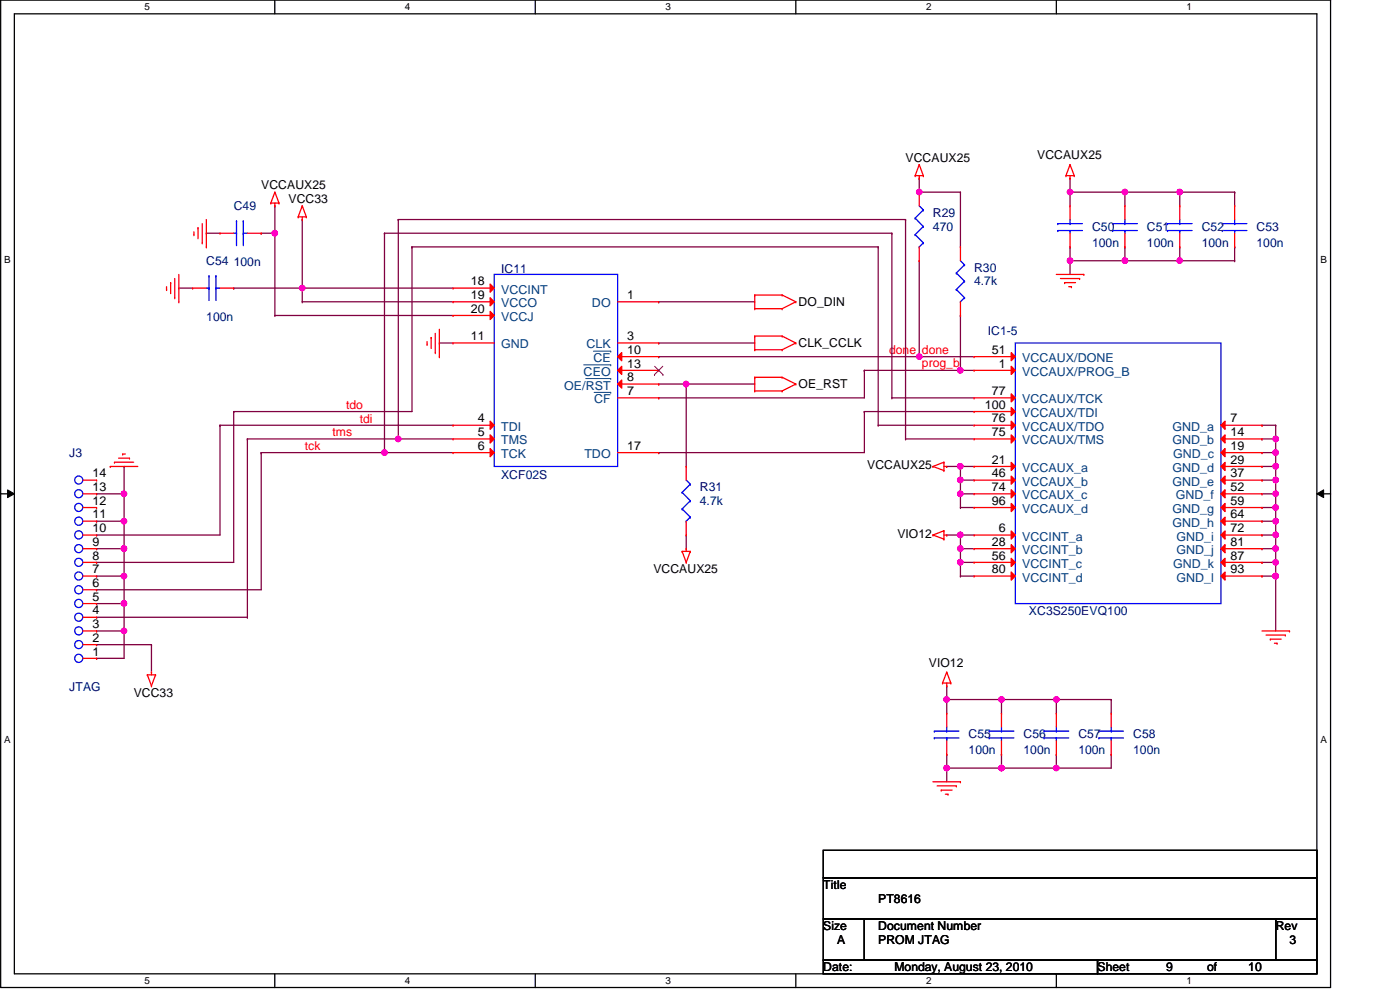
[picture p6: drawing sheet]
<svg xmlns="http://www.w3.org/2000/svg" width="420mm" height="297mm" viewBox="0 0 420 297" stroke-linecap="round" stroke-linejoin="round" font-family="sans-serif">
<defs><g id="words">
<g font-size="3.7">
<text x="311.3" y="47.8">VCCAUX25</text>
<text x="271.8" y="48.6">VCCAUX25</text>
<text x="78.4" y="56.8">VCCAUX25</text>
<text x="86.6" y="61">VCC33</text>
<text x="141.3" y="85.6">18</text>
<text x="141.3" y="89.7">19</text>
<text x="188.2" y="89.7">1</text>
<text x="141.3" y="93.8">20</text>
<text x="239.7" y="91.8">DO_DIN</text>
<text x="141.3" y="102.1">11</text>
<text x="188.2" y="102.1">3</text>
<text x="188.2" y="106.2">10</text>
<text x="239.7" y="104.1">CLK_CCLK</text>
<text x="297.7" y="106.2">51</text>
<text x="188.2" y="110.3">13</text>
<text x="299.8" y="110.3">1</text>
<text x="188.2" y="114.4">8</text>
<text x="188.2" y="118.5">7</text>
<text x="239.7" y="116.5">OE_RST</text>
<text x="297.7" y="118.5">77</text>
<text x="295.6" y="122.6">100</text>
<text x="143.4" y="126.7">4</text>
<text x="143.4" y="130.9">5</text>
<text x="297.7" y="126.7">76</text>
<text x="297.7" y="130.9">75</text>
<text x="369.3" y="130.9">14</text>
<text x="369.3" y="126.7">7</text>
<text x="143.4" y="135">6</text>
<text x="188.2" y="135">17</text>
<text x="369.3" y="135">19</text>
<text x="27.8" y="143.2">14</text>
<text x="260.3" y="140.8">VCCAUX25</text>
<text x="297.7" y="139.1">21</text>
<text x="297.7" y="143.2">46</text>
<text x="369.3" y="143.2">37</text>
<text x="369.3" y="139.1">29</text>
<text x="27.8" y="147.3">13</text>
<text x="297.7" y="147.3">74</text>
<text x="369.3" y="147.3">52</text>
<text x="27.8" y="155.5">11</text>
<text x="27.8" y="151.4">12</text>
<text x="297.7" y="151.4">96</text>
<text x="369.3" y="155.5">64</text>
<text x="369.3" y="151.4">59</text>
<text x="27.8" y="159.7">10</text>
<text x="269.3" y="161.3">VIO12</text>
<text x="299.8" y="159.7">6</text>
<text x="369.3" y="159.7">72</text>
<text x="27.8" y="167.9">8</text>
<text x="27.8" y="163.8">9</text>
<text x="297.7" y="163.8">28</text>
<text x="297.7" y="167.9">56</text>
<text x="369.3" y="167.9">87</text>
<text x="369.3" y="163.8">81</text>
<text x="27.8" y="172">7</text>
<text x="196.1" y="172">VCCAUX25</text>
<text x="297.7" y="172">80</text>
<text x="369.3" y="172">93</text>
<text x="27.8" y="176.1">6</text>
<text x="27.8" y="184.4">4</text>
<text x="27.8" y="180.3">5</text>
<text x="27.8" y="188.5">3</text>
<text x="27.8" y="196.7">1</text>
<text x="27.8" y="192.6">2</text>
<text x="278.8" y="200">VIO12</text>
<text x="40.1" y="209.1">VCC33</text>
<text x="247.1" y="266.7">Title</text>
<text x="263.6" y="270.8">PT8616</text>
<text x="247.1" y="279">Size</text>
<text x="263.6" y="279">Document Number</text>
<text x="382.9" y="279">Rev</text>
<text x="251.2" y="283.1">A</text>
<text x="263.6" y="283.1">PROM JTAG</text>
<text x="387" y="283.1">3</text>
<text x="247.1" y="291.4">Date:</text>
<text x="268.5" y="291.4">Monday, August 23, 2010</text>
<text x="329.4" y="291.4">Sheet</text>
<text x="350" y="291.4">9</text>
<text x="362.3" y="291.4">of</text>
<text x="374.6" y="291.4">10</text>
</g>
<g font-size="3.7" fill="#000080">
<text x="70.1" y="63">C49</text>
<text x="280" y="65.1">R29</text>
<text x="280" y="69.2">470</text>
<text x="327.7" y="69.2">C50</text>
<text x="344.2" y="69.2">C51</text>
<text x="360.7" y="69.2">C52</text>
<text x="377.1" y="69.2">C53</text>
<text x="327.7" y="74.1">100n</text>
<text x="344.2" y="74.1">100n</text>
<text x="360.7" y="74.1">100n</text>
<text x="377.1" y="74.1">100n</text>
<text x="61.9" y="79.5">C54</text>
<text x="70.1" y="79.9">100n</text>
<text x="150.4" y="81.9">IC11</text>
<text x="292.3" y="81.5">R30</text>
<text x="292.3" y="85.6">4.7k</text>
<text x="61.9" y="96.4">100n</text>
<text x="296.4" y="100.5">IC1-5</text>
<text x="20.8" y="137.1">J3</text>
<text x="150.4" y="143.6">XCF02S</text>
<text x="210" y="147.4">R31</text>
<text x="210" y="151.5">4.7k</text>
<text x="308.8" y="184.4">XC3S250EVQ100</text>
<text x="20.8" y="207.4">JTAG</text>
<text x="290.7" y="221.4">C55</text>
<text x="307.2" y="221.4">C56</text>
<text x="323.6" y="221.4">C57</text>
<text x="340.1" y="221.4">C58</text>
<text x="290.7" y="226.4">100n</text>
<text x="307.2" y="226.4">100n</text>
<text x="323.6" y="226.4">100n</text>
<text x="340.1" y="226.4">100n</text>
</g>
<g font-size="3.7" fill="#004080">
<text x="150.4" y="88.1">VCCINT</text>
<text x="150.4" y="92.2">VCCO</text>
<text x="177.7" y="92.2">DO</text>
<text x="150.4" y="96.3">VCCJ</text>
<text x="150.4" y="104.6">GND</text>
<text x="176" y="104.6">CLK</text>
<text x="175.2" y="112.8">CEO</text>
<text x="178.1" y="108.7">CE</text>
<text x="306.8" y="108.7">VCCAUX/DONE</text>
<text x="306.8" y="112.8">VCCAUX/PROG_B</text>
<text x="169.3" y="116.9">OE/RST</text>
<text x="178.3" y="121">CF</text>
<text x="306.8" y="121">VCCAUX/TCK</text>
<text x="306.8" y="125.1">VCCAUX/TDI</text>
<text x="150.4" y="129.2">TDI</text>
<text x="306.8" y="129.2">VCCAUX/TDO</text>
<text x="351.9" y="129.2">GND_a</text>
<text x="150.4" y="133.3">TMS</text>
<text x="150.4" y="137.5">TCK</text>
<text x="175.4" y="137.5">TDO</text>
<text x="306.8" y="133.3">VCCAUX/TMS</text>
<text x="351.9" y="133.3">GND_b</text>
<text x="352.1" y="137.5">GND_c</text>
<text x="306.8" y="141.6">VCCAUX_a</text>
<text x="351.9" y="141.6">GND_d</text>
<text x="306.8" y="145.7">VCCAUX_b</text>
<text x="306.8" y="149.8">VCCAUX_c</text>
<text x="351.9" y="145.7">GND_e</text>
<text x="352.9" y="149.8">GND_f</text>
<text x="306.8" y="153.9">VCCAUX_d</text>
<text x="351.9" y="153.9">GND_g</text>
<text x="351.9" y="158">GND_h</text>
<text x="306.8" y="162.2">VCCINT_a</text>
<text x="306.8" y="166.3">VCCINT_b</text>
<text x="353.1" y="166.3">GND_j</text>
<text x="353.1" y="162.2">GND_i</text>
<text x="306.8" y="170.4">VCCINT_c</text>
<text x="352.1" y="170.4">GND_k</text>
<text x="306.8" y="174.5">VCCINT_d</text>
<text x="353.1" y="174.5">GND_l</text>
</g>
<g font-size="3.7" fill="#f00">
<text x="266.8" y="106.2">done</text>
<text x="276.7" y="106.2">done</text>
<text x="276.7" y="110.1">prog_b</text>
<text x="103.9" y="122.7">tdo</text>
<text x="99.8" y="130.9">tms</text>
<text x="108" y="126.8">tdi</text>
<text x="91.5" y="135">tck</text>
</g>
<g font-size="3">
<text x="43.4" y="3.1">5</text>
<text x="121.5" y="3.1">4</text>
<text x="199.7" y="3.1">3</text>
<text x="277.9" y="3.1">2</text>
<text x="356.1" y="3.1">1</text>
<text x="1.3" y="78.8">B</text>
<text x="396.3" y="78.8">B</text>
<text x="1.3" y="222.8">A</text>
<text x="396.3" y="222.8">A</text>
<text x="43.4" y="295.2">5</text>
<text x="121.5" y="295.2">4</text>
<text x="199.7" y="295.2">3</text>
<text x="277.9" y="295.2">2</text>
<text x="356.1" y="295.2">1</text>
</g>
</g></defs>
<path d="M.2 0h399.1v296.3h-399.1zM4.3 4.1h390.9v288.1h-390.9z" fill="none" stroke="#000" stroke-width=".38"/>
<g fill="#fff">
<path d="M43.4 .5h1.6v3.2h-1.6z"/>
<path d="M43.4 292.6h1.6v3.3h-1.6z"/>
</g>
<path d="M82.5 0v4.1M82.5 292.2v4.1" fill="none" stroke="#000" stroke-width=".38"/>
<g fill="#fff">
<path d="M121.5 .5h1.6v3.2h-1.6z"/>
<path d="M121.5 292.6h1.6v3.3h-1.6z"/>
</g>
<path d="M160.6 0v4.1M160.6 292.2v4.1" fill="none" stroke="#000" stroke-width=".38"/>
<g fill="#fff">
<path d="M199.7 .5h1.6v3.2h-1.6z"/>
<path d="M199.7 292.6h1.6v3.3h-1.6z"/>
</g>
<path d="M238.8 0v4.1M238.8 292.2v4.1" fill="none" stroke="#000" stroke-width=".38"/>
<g fill="#fff">
<path d="M277.9 .5h1.6v3.2h-1.6z"/>
<path d="M277.9 292.6h1.6v3.3h-1.6z"/>
</g>
<path d="M317 0v4.1M317 292.2v4.1" fill="none" stroke="#000" stroke-width=".38"/>
<g fill="#fff">
<path d="M356.1 .5h1.6v3.2h-1.6z"/>
<path d="M356.1 292.6h1.6v3.3h-1.6z"/>
<path d="M1.3 76.2h1.9v3.2h-1.9z"/>
<path d="M396.3 76.2h1.9v3.2h-1.9z"/>
<path d="M1.2 220.2h2v3.2h-2z"/>
<path d="M396.2 220.2h2v3.2h-2z"/>
</g>
<path d="M.2 148.2h4.1M395.2 148.2h4.1" fill="none" stroke="#000" stroke-width=".38"/>
<path d="M2.3 147l2 1.2-2 1.1zM395.2 148.2l2-1.2v2.3z" fill="#000"/>
<path d="M2.3 147l2 1.2-2 1.1zM395.2 148.2l2-1.2v2.3z" fill="none" stroke="#000" stroke-width=".3"/>
<path d="M378.7 148.2h4.2" fill="none" stroke="#800040" stroke-width=".38"/>
<circle cx="378.7" cy="148.2" r=".19" fill="#800040"/>
<circle cx="382.9" cy="148.1" r=".8" fill="#f0f"/>
<circle cx="382.9" cy="148.1" r=".8" fill="none" stroke="#f0f" stroke-width=".38"/>
<path d="M382.9 148.2v4.1" fill="none" stroke="#800040" stroke-width=".38"/>
<circle cx="382.9" cy="148.2" r=".19" fill="#800040"/>
<path d="M90.7 86.4v4.2" fill="none" stroke="#800040" stroke-width=".38"/>
<circle cx="90.7" cy="86.4" r=".19" fill="#800040"/>
<circle cx="90.7" cy="86.4" r=".8" fill="#f0f"/>
<circle cx="90.7" cy="86.4" r=".8" fill="none" stroke="#f0f" stroke-width=".38"/>
<path d="M259.4 123.5h32.9" fill="none" stroke="#800040" stroke-width=".38"/>
<circle cx="259.4" cy="123.5" r=".19" fill="#800040"/>
<path d="M382.9 164.6v4.1" fill="none" stroke="#800040" stroke-width=".38"/>
<circle cx="382.9" cy="164.6" r=".19" fill="#800040"/>
<circle cx="382.8" cy="164.6" r=".81" fill="#f0f"/>
<circle cx="382.8" cy="164.6" r=".81" fill="none" stroke="#f0f" stroke-width=".38"/>
<path d="M378.7 144.1h4.2" fill="none" stroke="#800040" stroke-width=".38"/>
<circle cx="378.7" cy="144.1" r=".19" fill="#800040"/>
<path d="M378.7 140h4.2" fill="none" stroke="#800040" stroke-width=".38"/>
<circle cx="378.7" cy="140" r=".19" fill="#800040"/>
<path d="M382.9 140v4.1" fill="none" stroke="#800040" stroke-width=".38"/>
<circle cx="382.9" cy="140" r=".19" fill="#800040"/>
<circle cx="382.8" cy="139.9" r=".81" fill="#f0f"/>
<circle cx="382.8" cy="139.9" r=".81" fill="none" stroke="#f0f" stroke-width=".38"/>
<path d="M333.5 226.4v4.1" fill="none" stroke="#800040" stroke-width=".38"/>
<circle cx="333.5" cy="226.4" r=".19" fill="#800040"/>
<path d="M263.6 127.6h28.7" fill="none" stroke="#800040" stroke-width=".38"/>
<circle cx="263.6" cy="127.6" r=".19" fill="#800040"/>
<path d="M378.7 135.8h4.2" fill="none" stroke="#800040" stroke-width=".38"/>
<circle cx="378.7" cy="135.8" r=".19" fill="#800040"/>
<circle cx="382.8" cy="135.8" r=".81" fill="#f0f"/>
<circle cx="382.8" cy="135.8" r=".81" fill="none" stroke="#f0f" stroke-width=".38"/>
<path d="M382.9 135.8v4.2" fill="none" stroke="#800040" stroke-width=".38"/>
<circle cx="382.9" cy="135.8" r=".19" fill="#800040"/>
<path d="M74.2 131.7h45.3" fill="none" stroke="#800040" stroke-width=".38"/>
<circle cx="74.2" cy="131.7" r=".19" fill="#800040"/>
<path d="M378.7 131.7h4.2" fill="none" stroke="#800040" stroke-width=".38"/>
<circle cx="378.7" cy="131.7" r=".19" fill="#800040"/>
<path d="M263.6 74.1v53.5" fill="none" stroke="#800040" stroke-width=".38"/>
<circle cx="263.6" cy="74.1" r=".19" fill="#800040"/>
<path d="M321.1 57.7h16.5" fill="none" stroke="#800040" stroke-width=".38"/>
<circle cx="321.1" cy="57.7" r=".19" fill="#800040"/>
<circle cx="321.1" cy="57.6" r=".81" fill="#f0f"/>
<circle cx="321.1" cy="57.6" r=".81" fill="none" stroke="#f0f" stroke-width=".38"/>
<path d="M123.6 74.1h140" fill="none" stroke="#800040" stroke-width=".38"/>
<circle cx="123.6" cy="74.1" r=".19" fill="#800040"/>
<path d="M317 226.4v4.1" fill="none" stroke="#800040" stroke-width=".38"/>
<circle cx="317" cy="226.4" r=".19" fill="#800040"/>
<path d="M317 230.5h16.5" fill="none" stroke="#800040" stroke-width=".38"/>
<circle cx="317" cy="230.5" r=".19" fill="#800040"/>
<circle cx="317" cy="230.4" r=".8" fill="#f0f"/>
<circle cx="317" cy="230.4" r=".8" fill="none" stroke="#f0f" stroke-width=".38"/>
<path d="M123.6 74.1v49.4" fill="none" stroke="#800040" stroke-width=".38"/>
<circle cx="123.6" cy="74.1" r=".19" fill="#800040"/>
<path d="M382.9 156.4v4.1" fill="none" stroke="#800040" stroke-width=".38"/>
<circle cx="382.9" cy="156.4" r=".19" fill="#800040"/>
<circle cx="382.8" cy="156.4" r=".81" fill="#f0f"/>
<circle cx="382.8" cy="156.4" r=".81" fill="none" stroke="#f0f" stroke-width=".38"/>
<path d="M382.9 144.1v4.1" fill="none" stroke="#800040" stroke-width=".38"/>
<circle cx="382.9" cy="144.1" r=".19" fill="#800040"/>
<circle cx="382.8" cy="144" r=".81" fill="#f0f"/>
<circle cx="382.8" cy="144" r=".81" fill="none" stroke="#f0f" stroke-width=".38"/>
<path d="M382.9 131.7v4.1" fill="none" stroke="#800040" stroke-width=".38"/>
<circle cx="382.9" cy="131.7" r=".19" fill="#800040"/>
<circle cx="382.8" cy="131.7" r=".81" fill="#f0f"/>
<circle cx="382.8" cy="131.7" r=".81" fill="none" stroke="#f0f" stroke-width=".38"/>
<path d="M300.6 226.4v4.1" fill="none" stroke="#800040" stroke-width=".38"/>
<circle cx="300.6" cy="226.4" r=".19" fill="#800040"/>
<path d="M275.9 53.5v4.2" fill="none" stroke="#800040" stroke-width=".38"/>
<circle cx="275.9" cy="53.5" r=".19" fill="#800040"/>
<path d="M284.1 209.9v4.1" fill="none" stroke="#800040" stroke-width=".38"/>
<circle cx="284.1" cy="209.9" r=".19" fill="#800040"/>
<path d="M275.9 78.2v28.8" fill="none" stroke="#800040" stroke-width=".38"/>
<circle cx="275.9" cy="78.2" r=".19" fill="#800040"/>
<path d="M197.7 107h78.2" fill="none" stroke="#800040" stroke-width=".38"/>
<circle cx="197.7" cy="107" r=".19" fill="#800040"/>
<path d="M131.9 102.9h4.1" fill="none" stroke="#800040" stroke-width=".38"/>
<circle cx="131.9" cy="102.9" r=".19" fill="#800040"/>
<path d="M337.6 78.2h16.5" fill="none" stroke="#800040" stroke-width=".38"/>
<circle cx="337.6" cy="78.2" r=".19" fill="#800040"/>
<path d="M197.7 119.4h61.7" fill="none" stroke="#800040" stroke-width=".38"/>
<circle cx="197.7" cy="119.4" r=".19" fill="#800040"/>
<path d="M284.1 209.9h16.5" fill="none" stroke="#800040" stroke-width=".38"/>
<circle cx="284.1" cy="209.9" r=".19" fill="#800040"/>
<circle cx="284.1" cy="209.9" r=".8" fill="#f0f"/>
<circle cx="284.1" cy="209.9" r=".8" fill="none" stroke="#f0f" stroke-width=".38"/>
<path d="M333.5 209.9v4.1" fill="none" stroke="#800040" stroke-width=".38"/>
<circle cx="333.5" cy="209.9" r=".19" fill="#800040"/>
<path d="M275.9 107h16.4" fill="none" stroke="#800040" stroke-width=".38"/>
<circle cx="275.9" cy="107" r=".19" fill="#800040"/>
<circle cx="275.9" cy="107" r=".8" fill="#f0f"/>
<circle cx="275.9" cy="107" r=".8" fill="none" stroke="#f0f" stroke-width=".38"/>
<path d="M259.4 111.1v8.3" fill="none" stroke="#800040" stroke-width=".38"/>
<circle cx="259.4" cy="111.1" r=".19" fill="#800040"/>
<path d="M288.2 111.1h4.1" fill="none" stroke="#800040" stroke-width=".38"/>
<circle cx="288.2" cy="111.1" r=".19" fill="#800040"/>
<circle cx="288.2" cy="111.1" r=".81" fill="#f0f"/>
<circle cx="288.2" cy="111.1" r=".81" fill="none" stroke="#f0f" stroke-width=".38"/>
<path d="M337.6 74.1v4.1" fill="none" stroke="#800040" stroke-width=".38"/>
<circle cx="337.6" cy="74.1" r=".19" fill="#800040"/>
<path d="M354.1 74.1v4.1" fill="none" stroke="#800040" stroke-width=".38"/>
<circle cx="354.1" cy="74.1" r=".19" fill="#800040"/>
<circle cx="354" cy="78.2" r=".79" fill="#f0f"/>
<circle cx="354" cy="78.2" r=".79" fill="none" stroke="#f0f" stroke-width=".38"/>
<path d="M321.1 78.2v4.1" fill="none" stroke="#800040" stroke-width=".38"/>
<circle cx="321.1" cy="78.2" r=".19" fill="#800040"/>
<path d="M321.1 78.2h16.5" fill="none" stroke="#800040" stroke-width=".38"/>
<circle cx="321.1" cy="78.2" r=".19" fill="#800040"/>
<circle cx="337.6" cy="78.2" r=".81" fill="#f0f"/>
<circle cx="337.6" cy="78.2" r=".81" fill="none" stroke="#f0f" stroke-width=".38"/>
<circle cx="321.1" cy="78.2" r=".81" fill="#f0f"/>
<circle cx="321.1" cy="78.2" r=".81" fill="none" stroke="#f0f" stroke-width=".38"/>
<path d="M288.2 94.7v16.4" fill="none" stroke="#800040" stroke-width=".38"/>
<circle cx="288.2" cy="94.7" r=".19" fill="#800040"/>
<path d="M317 209.9v4.1" fill="none" stroke="#800040" stroke-width=".38"/>
<circle cx="317" cy="209.9" r=".19" fill="#800040"/>
<path d="M317 209.9h16.5" fill="none" stroke="#800040" stroke-width=".38"/>
<circle cx="317" cy="209.9" r=".19" fill="#800040"/>
<circle cx="317" cy="209.9" r=".8" fill="#f0f"/>
<circle cx="317" cy="209.9" r=".8" fill="none" stroke="#f0f" stroke-width=".38"/>
<path d="M259.4 123.5v12.3" fill="none" stroke="#800040" stroke-width=".38"/>
<circle cx="259.4" cy="123.5" r=".19" fill="#800040"/>
<path d="M288.2 57.7v16.4" fill="none" stroke="#800040" stroke-width=".38"/>
<circle cx="288.2" cy="57.7" r=".19" fill="#800040"/>
<path d="M275.9 57.7h12.3" fill="none" stroke="#800040" stroke-width=".38"/>
<circle cx="275.9" cy="57.7" r=".19" fill="#800040"/>
<circle cx="275.9" cy="57.6" r=".81" fill="#f0f"/>
<circle cx="275.9" cy="57.6" r=".81" fill="none" stroke="#f0f" stroke-width=".38"/>
<path d="M300.6 209.9v4.1" fill="none" stroke="#800040" stroke-width=".38"/>
<circle cx="300.6" cy="209.9" r=".19" fill="#800040"/>
<path d="M382.9 172.8v16.5" fill="none" stroke="#800040" stroke-width=".38"/>
<circle cx="382.9" cy="172.8" r=".19" fill="#800040"/>
<path d="M70.1 123.5h53.5" fill="none" stroke="#800040" stroke-width=".38"/>
<circle cx="70.1" cy="123.5" r=".19" fill="#800040"/>
<path d="M337.6 57.7v4.1" fill="none" stroke="#800040" stroke-width=".38"/>
<circle cx="337.6" cy="57.7" r=".19" fill="#800040"/>
<path d="M354.1 57.7v4.1" fill="none" stroke="#800040" stroke-width=".38"/>
<circle cx="354.1" cy="57.7" r=".19" fill="#800040"/>
<path d="M321.1 57.7v4.1" fill="none" stroke="#800040" stroke-width=".38"/>
<circle cx="321.1" cy="57.7" r=".19" fill="#800040"/>
<path d="M66 127.6h70" fill="none" stroke="#800040" stroke-width=".38"/>
<circle cx="66" cy="127.6" r=".19" fill="#800040"/>
<path d="M119.5 131.7h16.5" fill="none" stroke="#800040" stroke-width=".38"/>
<circle cx="119.5" cy="131.7" r=".19" fill="#800040"/>
<path d="M321.1 74.1v4.1" fill="none" stroke="#800040" stroke-width=".38"/>
<circle cx="321.1" cy="74.1" r=".19" fill="#800040"/>
<path d="M288.2 172.8h4.1" fill="none" stroke="#800040" stroke-width=".38"/>
<circle cx="288.2" cy="172.8" r=".19" fill="#800040"/>
<path d="M205.9 115.2h20.6" fill="none" stroke="#800040" stroke-width=".38"/>
<circle cx="205.9" cy="115.2" r=".19" fill="#800040"/>
<path d="M288.2 168.7v4.1" fill="none" stroke="#800040" stroke-width=".38"/>
<circle cx="288.2" cy="168.7" r=".19" fill="#800040"/>
<path d="M205.9 115.2v24.8" fill="none" stroke="#800040" stroke-width=".38"/>
<circle cx="205.9" cy="115.2" r=".19" fill="#800040"/>
<circle cx="205.9" cy="115.2" r=".81" fill="#f0f"/>
<circle cx="205.9" cy="115.2" r=".81" fill="none" stroke="#f0f" stroke-width=".38"/>
<path d="M284.1 230.5v4.1" fill="none" stroke="#800040" stroke-width=".38"/>
<circle cx="284.1" cy="230.5" r=".19" fill="#800040"/>
<path d="M288.2 160.5h4.1" fill="none" stroke="#800040" stroke-width=".38"/>
<circle cx="288.2" cy="160.5" r=".19" fill="#800040"/>
<path d="M288.2 164.6h4.1" fill="none" stroke="#800040" stroke-width=".38"/>
<circle cx="288.2" cy="164.6" r=".19" fill="#800040"/>
<circle cx="288.2" cy="164.6" r=".81" fill="#f0f"/>
<circle cx="288.2" cy="164.6" r=".81" fill="none" stroke="#f0f" stroke-width=".38"/>
<path d="M288.2 160.5v4.1" fill="none" stroke="#800040" stroke-width=".38"/>
<circle cx="288.2" cy="160.5" r=".19" fill="#800040"/>
<circle cx="288.2" cy="160.5" r=".81" fill="#f0f"/>
<circle cx="288.2" cy="160.5" r=".81" fill="none" stroke="#f0f" stroke-width=".38"/>
<path d="M288.2 168.7h4.1" fill="none" stroke="#800040" stroke-width=".38"/>
<circle cx="288.2" cy="168.7" r=".19" fill="#800040"/>
<circle cx="288.2" cy="168.7" r=".8" fill="#f0f"/>
<circle cx="288.2" cy="168.7" r=".8" fill="none" stroke="#f0f" stroke-width=".38"/>
<path d="M288.2 164.6v4.1" fill="none" stroke="#800040" stroke-width=".38"/>
<circle cx="288.2" cy="164.6" r=".19" fill="#800040"/>
<path d="M284.1 140h4.1" fill="none" stroke="#800040" stroke-width=".38"/>
<circle cx="284.1" cy="140" r=".19" fill="#800040"/>
<circle cx="288.2" cy="139.9" r=".81" fill="#f0f"/>
<circle cx="288.2" cy="139.9" r=".81" fill="none" stroke="#f0f" stroke-width=".38"/>
<path d="M288.2 152.3h4.1" fill="none" stroke="#800040" stroke-width=".38"/>
<circle cx="288.2" cy="152.3" r=".19" fill="#800040"/>
<path d="M288.2 148.2v4.1" fill="none" stroke="#800040" stroke-width=".38"/>
<circle cx="288.2" cy="148.2" r=".19" fill="#800040"/>
<path d="M284.1 205.8v4.1" fill="none" stroke="#800040" stroke-width=".38"/>
<circle cx="284.1" cy="205.8" r=".19" fill="#800040"/>
<path d="M288.2 140h4.1" fill="none" stroke="#800040" stroke-width=".38"/>
<circle cx="288.2" cy="140" r=".19" fill="#800040"/>
<path d="M288.2 144.1h4.1" fill="none" stroke="#800040" stroke-width=".38"/>
<circle cx="288.2" cy="144.1" r=".19" fill="#800040"/>
<circle cx="288.2" cy="144" r=".81" fill="#f0f"/>
<circle cx="288.2" cy="144" r=".81" fill="none" stroke="#f0f" stroke-width=".38"/>
<path d="M288.2 140v4.1" fill="none" stroke="#800040" stroke-width=".38"/>
<circle cx="288.2" cy="140" r=".19" fill="#800040"/>
<path d="M205.9 160.5v4.1" fill="none" stroke="#800040" stroke-width=".38"/>
<circle cx="205.9" cy="160.5" r=".19" fill="#800040"/>
<path d="M288.2 148.2h4.1" fill="none" stroke="#800040" stroke-width=".38"/>
<circle cx="288.2" cy="148.2" r=".19" fill="#800040"/>
<circle cx="288.2" cy="148.1" r=".8" fill="#f0f"/>
<circle cx="288.2" cy="148.1" r=".8" fill="none" stroke="#f0f" stroke-width=".38"/>
<path d="M288.2 144.1v4.1" fill="none" stroke="#800040" stroke-width=".38"/>
<circle cx="288.2" cy="144.1" r=".19" fill="#800040"/>
<path d="M284.1 160.5h4.1" fill="none" stroke="#800040" stroke-width=".38"/>
<circle cx="284.1" cy="160.5" r=".19" fill="#800040"/>
<path d="M197.7 90.6h28.8" fill="none" stroke="#800040" stroke-width=".38"/>
<circle cx="197.7" cy="90.6" r=".19" fill="#800040"/>
<path d="M300.6 209.9h16.4" fill="none" stroke="#800040" stroke-width=".38"/>
<circle cx="300.6" cy="209.9" r=".19" fill="#800040"/>
<circle cx="300.6" cy="209.9" r=".8" fill="#f0f"/>
<circle cx="300.6" cy="209.9" r=".8" fill="none" stroke="#f0f" stroke-width=".38"/>
<path d="M300.6 230.5h16.4" fill="none" stroke="#800040" stroke-width=".38"/>
<circle cx="300.6" cy="230.5" r=".19" fill="#800040"/>
<circle cx="300.6" cy="230.4" r=".8" fill="#f0f"/>
<circle cx="300.6" cy="230.4" r=".8" fill="none" stroke="#f0f" stroke-width=".38"/>
<path d="M115.4 135.8h20.6" fill="none" stroke="#800040" stroke-width=".38"/>
<circle cx="115.4" cy="135.8" r=".19" fill="#800040"/>
<path d="M259.4 111.1h28.8" fill="none" stroke="#800040" stroke-width=".38"/>
<circle cx="259.4" cy="111.1" r=".19" fill="#800040"/>
<path d="M115.4 70v65.8" fill="none" stroke="#800040" stroke-width=".38"/>
<circle cx="115.4" cy="70" r=".19" fill="#800040"/>
<circle cx="115.4" cy="135.8" r=".81" fill="#f0f"/>
<circle cx="115.4" cy="135.8" r=".81" fill="none" stroke="#f0f" stroke-width=".38"/>
<path d="M197.7 102.9h28.8" fill="none" stroke="#800040" stroke-width=".38"/>
<circle cx="197.7" cy="102.9" r=".19" fill="#800040"/>
<path d="M61.9 70h4.1" fill="none" stroke="#800040" stroke-width=".38"/>
<circle cx="61.9" cy="70" r=".19" fill="#800040"/>
<path d="M82.5 94.7h53.5" fill="none" stroke="#800040" stroke-width=".38"/>
<circle cx="82.5" cy="94.7" r=".19" fill="#800040"/>
<path d="M115.4 70h152.3" fill="none" stroke="#800040" stroke-width=".38"/>
<circle cx="115.4" cy="70" r=".19" fill="#800040"/>
<path d="M267.7 70v49.4" fill="none" stroke="#800040" stroke-width=".38"/>
<circle cx="267.7" cy="70" r=".19" fill="#800040"/>
<path d="M267.7 119.4h24.6" fill="none" stroke="#800040" stroke-width=".38"/>
<circle cx="267.7" cy="119.4" r=".19" fill="#800040"/>
<path d="M90.7 90.6h45.3" fill="none" stroke="#800040" stroke-width=".38"/>
<circle cx="90.7" cy="90.6" r=".19" fill="#800040"/>
<path d="M271.8 131.7h20.5" fill="none" stroke="#800040" stroke-width=".38"/>
<circle cx="271.8" cy="131.7" r=".19" fill="#800040"/>
<path d="M53.7 86.4h4.1" fill="none" stroke="#800040" stroke-width=".38"/>
<circle cx="53.7" cy="86.4" r=".19" fill="#800040"/>
<path d="M271.8 65.9v65.8" fill="none" stroke="#800040" stroke-width=".38"/>
<circle cx="271.8" cy="65.9" r=".19" fill="#800040"/>
<path d="M378.7 127.6h4.2" fill="none" stroke="#800040" stroke-width=".38"/>
<circle cx="378.7" cy="127.6" r=".19" fill="#800040"/>
<path d="M382.9 127.6v4.1" fill="none" stroke="#800040" stroke-width=".38"/>
<circle cx="382.9" cy="127.6" r=".19" fill="#800040"/>
<path d="M378.7 172.8h4.2" fill="none" stroke="#800040" stroke-width=".38"/>
<circle cx="378.7" cy="172.8" r=".19" fill="#800040"/>
<circle cx="382.8" cy="172.8" r=".81" fill="#f0f"/>
<circle cx="382.8" cy="172.8" r=".81" fill="none" stroke="#f0f" stroke-width=".38"/>
<path d="M119.5 65.9h152.3" fill="none" stroke="#800040" stroke-width=".38"/>
<circle cx="119.5" cy="65.9" r=".19" fill="#800040"/>
<path d="M119.5 65.9v65.8" fill="none" stroke="#800040" stroke-width=".38"/>
<circle cx="119.5" cy="65.9" r=".19" fill="#800040"/>
<circle cx="119.5" cy="131.7" r=".81" fill="#f0f"/>
<circle cx="119.5" cy="131.7" r=".81" fill="none" stroke="#f0f" stroke-width=".38"/>
<path d="M90.7 86.4h45.3" fill="none" stroke="#800040" stroke-width=".38"/>
<circle cx="90.7" cy="86.4" r=".19" fill="#800040"/>
<path d="M378.7 168.7h4.2" fill="none" stroke="#800040" stroke-width=".38"/>
<circle cx="378.7" cy="168.7" r=".19" fill="#800040"/>
<circle cx="382.9" cy="168.7" r=".8" fill="#f0f"/>
<circle cx="382.9" cy="168.7" r=".8" fill="none" stroke="#f0f" stroke-width=".38"/>
<path d="M382.9 168.7v4.1" fill="none" stroke="#800040" stroke-width=".38"/>
<circle cx="382.9" cy="168.7" r=".19" fill="#800040"/>
<circle cx="382.8" cy="172.8" r=".81" fill="#f0f"/>
<circle cx="382.8" cy="172.8" r=".81" fill="none" stroke="#f0f" stroke-width=".38"/>
<path d="M337.6 57.7h16.5" fill="none" stroke="#800040" stroke-width=".38"/>
<circle cx="337.6" cy="57.7" r=".19" fill="#800040"/>
<circle cx="354" cy="57.6" r=".79" fill="#f0f"/>
<circle cx="354" cy="57.6" r=".79" fill="none" stroke="#f0f" stroke-width=".38"/>
<circle cx="337.6" cy="57.6" r=".81" fill="#f0f"/>
<circle cx="337.6" cy="57.6" r=".81" fill="none" stroke="#f0f" stroke-width=".38"/>
<path d="M378.7 164.6h4.2" fill="none" stroke="#800040" stroke-width=".38"/>
<circle cx="378.7" cy="164.6" r=".19" fill="#800040"/>
<path d="M378.7 160.5h4.2" fill="none" stroke="#800040" stroke-width=".38"/>
<circle cx="378.7" cy="160.5" r=".19" fill="#800040"/>
<path d="M382.9 160.5v4.1" fill="none" stroke="#800040" stroke-width=".38"/>
<circle cx="382.9" cy="160.5" r=".19" fill="#800040"/>
<circle cx="382.8" cy="160.5" r=".81" fill="#f0f"/>
<circle cx="382.8" cy="160.5" r=".81" fill="none" stroke="#f0f" stroke-width=".38"/>
<path d="M284.1 230.5h16.5" fill="none" stroke="#800040" stroke-width=".38"/>
<circle cx="284.1" cy="230.5" r=".19" fill="#800040"/>
<circle cx="300.6" cy="230.4" r=".8" fill="#f0f"/>
<circle cx="300.6" cy="230.4" r=".8" fill="none" stroke="#f0f" stroke-width=".38"/>
<circle cx="284.1" cy="230.4" r=".8" fill="#f0f"/>
<circle cx="284.1" cy="230.4" r=".8" fill="none" stroke="#f0f" stroke-width=".38"/>
<path d="M284.1 226.4v4.1" fill="none" stroke="#800040" stroke-width=".38"/>
<circle cx="284.1" cy="226.4" r=".19" fill="#800040"/>
<path d="M378.7 156.4h4.2" fill="none" stroke="#800040" stroke-width=".38"/>
<circle cx="378.7" cy="156.4" r=".19" fill="#800040"/>
<path d="M78.4 70h4.1" fill="none" stroke="#800040" stroke-width=".38"/>
<circle cx="78.4" cy="70" r=".19" fill="#800040"/>
<path d="M378.7 152.3h4.2" fill="none" stroke="#800040" stroke-width=".38"/>
<circle cx="378.7" cy="152.3" r=".19" fill="#800040"/>
<path d="M382.9 152.3v4.1" fill="none" stroke="#800040" stroke-width=".38"/>
<circle cx="382.9" cy="152.3" r=".19" fill="#800040"/>
<circle cx="382.8" cy="152.3" r=".81" fill="#f0f"/>
<circle cx="382.8" cy="152.3" r=".81" fill="none" stroke="#f0f" stroke-width=".38"/>
<path d="M197.7 135.8h61.7" fill="none" stroke="#800040" stroke-width=".38"/>
<circle cx="197.7" cy="135.8" r=".19" fill="#800040"/>
<path d="M82.5 70v24.7" fill="none" stroke="#800040" stroke-width=".38"/>
<circle cx="82.5" cy="70" r=".19" fill="#800040"/>
<circle cx="82.5" cy="70" r=".81" fill="#f0f"/>
<circle cx="82.5" cy="70" r=".81" fill="none" stroke="#f0f" stroke-width=".38"/>
<path d="M321.1 53.5v4.2" fill="none" stroke="#800040" stroke-width=".38"/>
<circle cx="321.1" cy="53.5" r=".19" fill="#800040"/>
<path d="M197.7 115.2h8.2" fill="none" stroke="#800040" stroke-width=".38"/>
<circle cx="197.7" cy="115.2" r=".19" fill="#800040"/>
<path d="M82.5 61.8v8.2" fill="none" stroke="#800040" stroke-width=".38"/>
<circle cx="82.5" cy="61.8" r=".19" fill="#800040"/>
<path d="M90.7 65.9v20.5" fill="none" stroke="#800040" stroke-width=".38"/>
<circle cx="90.7" cy="65.9" r=".19" fill="#800040"/>
<path d="M70.1 86.4h20.6" fill="none" stroke="#800040" stroke-width=".38"/>
<circle cx="70.1" cy="86.4" r=".19" fill="#800040"/>
<path d="M354.1 57.7h16.4" fill="none" stroke="#800040" stroke-width=".38"/>
<circle cx="370.5" cy="57.7" r=".19" fill="#800040"/>
<path d="M370.5 57.7v4.1" fill="none" stroke="#800040" stroke-width=".38"/>
<circle cx="370.5" cy="57.7" r=".19" fill="#800040"/>
<path d="M354.1 78.2h16.4" fill="none" stroke="#800040" stroke-width=".38"/>
<circle cx="370.5" cy="78.2" r=".19" fill="#800040"/>
<path d="M370.5 74.1v4.1" fill="none" stroke="#800040" stroke-width=".38"/>
<circle cx="370.5" cy="74.1" r=".19" fill="#800040"/>
<path d="M29 168.7h41.1" fill="none" stroke="#800040" stroke-width=".38"/>
<circle cx="29" cy="168.7" r=".19" fill="#800040"/>
<path d="M29 164.6h8.2" fill="none" stroke="#800040" stroke-width=".38"/>
<circle cx="29" cy="164.6" r=".19" fill="#800040"/>
<path d="M45.5 193.4v8.3" fill="none" stroke="#800040" stroke-width=".38"/>
<circle cx="45.5" cy="193.4" r=".19" fill="#800040"/>
<path d="M29 160.5h37" fill="none" stroke="#800040" stroke-width=".38"/>
<circle cx="29" cy="160.5" r=".19" fill="#800040"/>
<path d="M29 156.4h8.2" fill="none" stroke="#800040" stroke-width=".38"/>
<circle cx="29" cy="156.4" r=".19" fill="#800040"/>
<path d="M37.2 172.8v8.3" fill="none" stroke="#800040" stroke-width=".38"/>
<circle cx="37.2" cy="172.8" r=".19" fill="#800040"/>
<circle cx="37.2" cy="172.8" r=".81" fill="#f0f"/>
<circle cx="37.2" cy="172.8" r=".81" fill="none" stroke="#f0f" stroke-width=".38"/>
<path d="M37.2 164.6v8.2" fill="none" stroke="#800040" stroke-width=".38"/>
<circle cx="37.2" cy="164.6" r=".19" fill="#800040"/>
<circle cx="37.2" cy="164.6" r=".81" fill="#f0f"/>
<circle cx="37.2" cy="164.6" r=".81" fill="none" stroke="#f0f" stroke-width=".38"/>
<path d="M29 148.2h8.2" fill="none" stroke="#800040" stroke-width=".38"/>
<circle cx="29" cy="148.2" r=".19" fill="#800040"/>
<path d="M29 193.4h16.5" fill="none" stroke="#800040" stroke-width=".38"/>
<circle cx="29" cy="193.4" r=".19" fill="#800040"/>
<path d="M37.2 148.2v8.2" fill="none" stroke="#800040" stroke-width=".38"/>
<circle cx="37.2" cy="148.2" r=".19" fill="#800040"/>
<circle cx="37.2" cy="148.1" r=".8" fill="#f0f"/>
<circle cx="37.2" cy="148.1" r=".8" fill="none" stroke="#f0f" stroke-width=".38"/>
<path d="M29 189.3h8.2" fill="none" stroke="#800040" stroke-width=".38"/>
<circle cx="29" cy="189.3" r=".19" fill="#800040"/>
<path d="M29 185.2h45.2" fill="none" stroke="#800040" stroke-width=".38"/>
<circle cx="29" cy="185.2" r=".19" fill="#800040"/>
<path d="M29 181.1h8.2" fill="none" stroke="#800040" stroke-width=".38"/>
<circle cx="29" cy="181.1" r=".19" fill="#800040"/>
<path d="M29 197.5h8.2" fill="none" stroke="#800040" stroke-width=".38"/>
<circle cx="29" cy="197.5" r=".19" fill="#800040"/>
<path d="M37.2 189.3v8.2" fill="none" stroke="#800040" stroke-width=".38"/>
<circle cx="37.2" cy="189.3" r=".19" fill="#800040"/>
<circle cx="37.2" cy="189.3" r=".8" fill="#f0f"/>
<circle cx="37.2" cy="189.3" r=".8" fill="none" stroke="#f0f" stroke-width=".38"/>
<path d="M29 177h49.4" fill="none" stroke="#800040" stroke-width=".38"/>
<circle cx="29" cy="177" r=".19" fill="#800040"/>
<path d="M37.2 140v8.2" fill="none" stroke="#800040" stroke-width=".38"/>
<circle cx="37.2" cy="140" r=".19" fill="#800040"/>
<path d="M29 172.8h8.2" fill="none" stroke="#800040" stroke-width=".38"/>
<circle cx="29" cy="172.8" r=".19" fill="#800040"/>
<path d="M37.2 156.4v8.2" fill="none" stroke="#800040" stroke-width=".38"/>
<circle cx="37.2" cy="156.4" r=".19" fill="#800040"/>
<circle cx="37.2" cy="156.4" r=".81" fill="#f0f"/>
<circle cx="37.2" cy="156.4" r=".81" fill="none" stroke="#f0f" stroke-width=".38"/>
<path d="M78.4 135.8h37" fill="none" stroke="#800040" stroke-width=".38"/>
<circle cx="78.4" cy="135.8" r=".19" fill="#800040"/>
<path d="M37.2 181.1v8.2" fill="none" stroke="#800040" stroke-width=".38"/>
<circle cx="37.2" cy="181.1" r=".19" fill="#800040"/>
<circle cx="37.2" cy="181.1" r=".81" fill="#f0f"/>
<circle cx="37.2" cy="181.1" r=".81" fill="none" stroke="#f0f" stroke-width=".38"/>
<path d="M66 127.6v32.9" fill="none" stroke="#800040" stroke-width=".38"/>
<circle cx="66" cy="127.6" r=".19" fill="#800040"/>
<path d="M70.1 123.5v45.2" fill="none" stroke="#800040" stroke-width=".38"/>
<circle cx="70.1" cy="123.5" r=".19" fill="#800040"/>
<path d="M74.2 131.7v53.5" fill="none" stroke="#800040" stroke-width=".38"/>
<circle cx="74.2" cy="185.2" r=".19" fill="#800040"/>
<path d="M78.4 135.8v41.2" fill="none" stroke="#800040" stroke-width=".38"/>
<circle cx="78.4" cy="135.8" r=".19" fill="#800040"/>
<path d="M226.5 88.5h8.2" fill="none" stroke="#f00" stroke-width=".38"/>
<circle cx="234.7" cy="88.5" r=".19" fill="#f00"/>
<path d="M234.7 88.5l4.1 2.1" fill="none" stroke="#f00" stroke-width=".38"/>
<circle cx="238.8" cy="90.6" r=".19" fill="#f00"/>
<path d="M238.8 90.6l-4.1 2" fill="none" stroke="#f00" stroke-width=".38"/>
<circle cx="234.7" cy="92.6" r=".19" fill="#f00"/>
<path d="M226.5 92.6h8.2" fill="none" stroke="#f00" stroke-width=".38"/>
<circle cx="226.5" cy="92.6" r=".19" fill="#f00"/>
<path d="M226.5 88.5v4.1" fill="none" stroke="#f00" stroke-width=".38"/>
<circle cx="226.5" cy="88.5" r=".19" fill="#f00"/>
<path d="M226.5 100.8h8.2" fill="none" stroke="#f00" stroke-width=".38"/>
<circle cx="234.7" cy="100.8" r=".19" fill="#f00"/>
<path d="M234.7 100.8l4.1 2.1" fill="none" stroke="#f00" stroke-width=".38"/>
<circle cx="238.8" cy="102.9" r=".19" fill="#f00"/>
<path d="M238.8 102.9l-4.1 2" fill="none" stroke="#f00" stroke-width=".38"/>
<circle cx="234.7" cy="104.9" r=".19" fill="#f00"/>
<path d="M226.5 104.9h8.2" fill="none" stroke="#f00" stroke-width=".38"/>
<circle cx="226.5" cy="104.9" r=".19" fill="#f00"/>
<path d="M226.5 100.8v4.1" fill="none" stroke="#f00" stroke-width=".38"/>
<circle cx="226.5" cy="100.8" r=".19" fill="#f00"/>
<path d="M226.5 113.2h8.2" fill="none" stroke="#f00" stroke-width=".38"/>
<circle cx="234.7" cy="113.2" r=".19" fill="#f00"/>
<path d="M234.7 113.2l4.1 2" fill="none" stroke="#f00" stroke-width=".38"/>
<circle cx="238.8" cy="115.2" r=".19" fill="#f00"/>
<path d="M238.8 115.2l-4.1 2.1" fill="none" stroke="#f00" stroke-width=".38"/>
<circle cx="234.7" cy="117.3" r=".19" fill="#f00"/>
<path d="M226.5 117.3h8.2" fill="none" stroke="#f00" stroke-width=".38"/>
<circle cx="226.5" cy="117.3" r=".19" fill="#f00"/>
<path d="M226.5 113.2v4.1" fill="none" stroke="#f00" stroke-width=".38"/>
<circle cx="226.5" cy="113.2" r=".19" fill="#f00"/>
<path d="M378.7 189.3h8.3" fill="none" stroke="#f00" stroke-width=".38"/>
<circle cx="387" cy="189.3" r=".19" fill="#f00"/>
<path d="M380 190.5h5.7" fill="none" stroke="#f00" stroke-width=".38"/>
<circle cx="385.7" cy="190.5" r=".19" fill="#f00"/>
<path d="M381.2 191.8h3.3" fill="none" stroke="#f00" stroke-width=".38"/>
<circle cx="381.2" cy="191.8" r=".19" fill="#f00"/>
<path d="M382.5 193h.8" fill="none" stroke="#f00" stroke-width=".38"/>
<circle cx="383.3" cy="193" r=".19" fill="#f00"/>
<path d="M274.6 52.7h2.5" fill="none" stroke="#f00" stroke-width=".38"/>
<circle cx="274.6" cy="52.7" r=".19" fill="#f00"/>
<path d="M275.9 52.7v.8" fill="none" stroke="#f00" stroke-width=".38"/>
<circle cx="275.9" cy="53.5" r=".19" fill="#f00"/>
<path d="M275.9 49.4l-1.3 3.3" fill="none" stroke="#f00" stroke-width=".38"/>
<circle cx="275.9" cy="49.4" r=".19" fill="#f00"/>
<path d="M275.9 49.4l1.2 3.3" fill="none" stroke="#f00" stroke-width=".38"/>
<circle cx="277.1" cy="52.7" r=".19" fill="#f00"/>
<path d="M131.9 98.8v8.2" fill="none" stroke="#f00" stroke-width=".38"/>
<circle cx="131.9" cy="107" r=".19" fill="#f00"/>
<path d="M130.6 100v5.8" fill="none" stroke="#f00" stroke-width=".38"/>
<circle cx="130.6" cy="105.8" r=".19" fill="#f00"/>
<path d="M129.4 101.3v3.3" fill="none" stroke="#f00" stroke-width=".38"/>
<circle cx="129.4" cy="101.3" r=".19" fill="#f00"/>
<path d="M128.2 102.5v.8" fill="none" stroke="#f00" stroke-width=".38"/>
<circle cx="128.2" cy="103.3" r=".19" fill="#f00"/>
<path d="M319.9 52.7h2.5" fill="none" stroke="#f00" stroke-width=".38"/>
<circle cx="319.9" cy="52.7" r=".19" fill="#f00"/>
<path d="M321.1 52.7v.8" fill="none" stroke="#f00" stroke-width=".38"/>
<circle cx="321.1" cy="53.5" r=".19" fill="#f00"/>
<path d="M321.1 49.4l-1.2 3.3" fill="none" stroke="#f00" stroke-width=".38"/>
<circle cx="321.1" cy="49.4" r=".19" fill="#f00"/>
<path d="M321.1 49.4l1.3 3.3" fill="none" stroke="#f00" stroke-width=".38"/>
<circle cx="322.4" cy="52.7" r=".19" fill="#f00"/>
<path d="M282.9 204.9h2.5" fill="none" stroke="#f00" stroke-width=".38"/>
<circle cx="282.9" cy="204.9" r=".19" fill="#f00"/>
<path d="M284.1 204.9v.9" fill="none" stroke="#f00" stroke-width=".38"/>
<circle cx="284.1" cy="205.8" r=".19" fill="#f00"/>
<path d="M284.1 201.7l-1.2 3.2" fill="none" stroke="#f00" stroke-width=".38"/>
<circle cx="284.1" cy="201.7" r=".19" fill="#f00"/>
<path d="M284.1 201.7l1.3 3.2" fill="none" stroke="#f00" stroke-width=".38"/>
<circle cx="285.4" cy="204.9" r=".19" fill="#f00"/>
<path d="M283.3 138.7v2.5" fill="none" stroke="#f00" stroke-width=".38"/>
<circle cx="283.3" cy="141.2" r=".19" fill="#f00"/>
<path d="M283.3 140h.8" fill="none" stroke="#f00" stroke-width=".38"/>
<circle cx="284.1" cy="140" r=".19" fill="#f00"/>
<path d="M280 140l3.3 1.2" fill="none" stroke="#f00" stroke-width=".38"/>
<circle cx="280" cy="140" r=".19" fill="#f00"/>
<path d="M283.3 138.7l-3.3 1.3" fill="none" stroke="#f00" stroke-width=".38"/>
<circle cx="283.3" cy="138.7" r=".19" fill="#f00"/>
<path d="M204.7 165.4h2.5" fill="none" stroke="#f00" stroke-width=".38"/>
<circle cx="207.2" cy="165.4" r=".19" fill="#f00"/>
<path d="M205.9 164.6v.8" fill="none" stroke="#f00" stroke-width=".38"/>
<circle cx="205.9" cy="164.6" r=".19" fill="#f00"/>
<path d="M207.2 165.4l-1.3 3.3" fill="none" stroke="#f00" stroke-width=".38"/>
<circle cx="205.9" cy="168.7" r=".19" fill="#f00"/>
<path d="M204.7 165.4l1.2 3.3" fill="none" stroke="#f00" stroke-width=".38"/>
<circle cx="204.7" cy="165.4" r=".19" fill="#f00"/>
<path d="M317 82.3h8.3" fill="none" stroke="#f00" stroke-width=".38"/>
<circle cx="325.3" cy="82.3" r=".19" fill="#f00"/>
<path d="M318.3 83.6h5.7" fill="none" stroke="#f00" stroke-width=".38"/>
<circle cx="324" cy="83.6" r=".19" fill="#f00"/>
<path d="M319.5 84.8h3.3" fill="none" stroke="#f00" stroke-width=".38"/>
<circle cx="319.5" cy="84.8" r=".19" fill="#f00"/>
<path d="M320.7 86h.9" fill="none" stroke="#f00" stroke-width=".38"/>
<circle cx="321.6" cy="86" r=".19" fill="#f00"/>
<path d="M283.3 159.3v2.5" fill="none" stroke="#f00" stroke-width=".38"/>
<circle cx="283.3" cy="161.8" r=".19" fill="#f00"/>
<path d="M283.3 160.5h.8" fill="none" stroke="#f00" stroke-width=".38"/>
<circle cx="284.1" cy="160.5" r=".19" fill="#f00"/>
<path d="M280 160.5l3.3 1.3" fill="none" stroke="#f00" stroke-width=".38"/>
<circle cx="280" cy="160.5" r=".19" fill="#f00"/>
<path d="M283.3 159.3l-3.3 1.2" fill="none" stroke="#f00" stroke-width=".38"/>
<circle cx="283.3" cy="159.3" r=".19" fill="#f00"/>
<path d="M280 234.6h8.2" fill="none" stroke="#f00" stroke-width=".38"/>
<circle cx="288.2" cy="234.6" r=".19" fill="#f00"/>
<path d="M281.3 235.8h5.7" fill="none" stroke="#f00" stroke-width=".38"/>
<circle cx="287" cy="235.8" r=".19" fill="#f00"/>
<path d="M282.5 237.1h3.2" fill="none" stroke="#f00" stroke-width=".38"/>
<circle cx="282.5" cy="237.1" r=".19" fill="#f00"/>
<path d="M283.7 238.3h.8" fill="none" stroke="#f00" stroke-width=".38"/>
<circle cx="284.5" cy="238.3" r=".19" fill="#f00"/>
<path d="M61.9 65.9v8.2" fill="none" stroke="#f00" stroke-width=".38"/>
<circle cx="61.9" cy="74.1" r=".19" fill="#f00"/>
<path d="M60.7 67.1v5.8" fill="none" stroke="#f00" stroke-width=".38"/>
<circle cx="60.7" cy="72.9" r=".19" fill="#f00"/>
<path d="M59.4 68.3v3.3" fill="none" stroke="#f00" stroke-width=".38"/>
<circle cx="59.4" cy="68.3" r=".19" fill="#f00"/>
<path d="M58.2 69.6v.8" fill="none" stroke="#f00" stroke-width=".38"/>
<circle cx="58.2" cy="70.4" r=".19" fill="#f00"/>
<path d="M81.3 60.9h2.4" fill="none" stroke="#f00" stroke-width=".38"/>
<circle cx="81.3" cy="60.9" r=".19" fill="#f00"/>
<path d="M82.5 60.9v.9" fill="none" stroke="#f00" stroke-width=".38"/>
<circle cx="82.5" cy="61.8" r=".19" fill="#f00"/>
<path d="M82.5 57.7l-1.2 3.2" fill="none" stroke="#f00" stroke-width=".38"/>
<circle cx="82.5" cy="57.7" r=".19" fill="#f00"/>
<path d="M82.5 57.7l1.2 3.2" fill="none" stroke="#f00" stroke-width=".38"/>
<circle cx="83.7" cy="60.9" r=".19" fill="#f00"/>
<path d="M53.7 82.3v8.3" fill="none" stroke="#f00" stroke-width=".38"/>
<circle cx="53.7" cy="90.6" r=".19" fill="#f00"/>
<path d="M52.4 83.6v5.7" fill="none" stroke="#f00" stroke-width=".38"/>
<circle cx="52.4" cy="89.3" r=".19" fill="#f00"/>
<path d="M51.2 84.8v3.3" fill="none" stroke="#f00" stroke-width=".38"/>
<circle cx="51.2" cy="84.8" r=".19" fill="#f00"/>
<path d="M50 86v.9" fill="none" stroke="#f00" stroke-width=".38"/>
<circle cx="50" cy="86.9" r=".19" fill="#f00"/>
<path d="M89.5 65.1h2.4" fill="none" stroke="#f00" stroke-width=".38"/>
<circle cx="89.5" cy="65.1" r=".19" fill="#f00"/>
<path d="M90.7 65.1v.8" fill="none" stroke="#f00" stroke-width=".38"/>
<circle cx="90.7" cy="65.9" r=".19" fill="#f00"/>
<path d="M90.7 61.8l-1.2 3.3" fill="none" stroke="#f00" stroke-width=".38"/>
<circle cx="90.7" cy="61.8" r=".19" fill="#f00"/>
<path d="M90.7 61.8l1.2 3.3" fill="none" stroke="#f00" stroke-width=".38"/>
<circle cx="91.9" cy="65.1" r=".19" fill="#f00"/>
<path d="M44.2 202.5h2.5" fill="none" stroke="#f00" stroke-width=".38"/>
<circle cx="46.7" cy="202.5" r=".19" fill="#f00"/>
<path d="M45.5 201.7v.8" fill="none" stroke="#f00" stroke-width=".38"/>
<circle cx="45.5" cy="201.7" r=".19" fill="#f00"/>
<path d="M46.7 202.5l-1.2 3.3" fill="none" stroke="#f00" stroke-width=".38"/>
<circle cx="45.5" cy="205.8" r=".19" fill="#f00"/>
<path d="M44.2 202.5l1.3 3.3" fill="none" stroke="#f00" stroke-width=".38"/>
<circle cx="44.2" cy="202.5" r=".19" fill="#f00"/>
<path d="M33.1 140h8.2" fill="none" stroke="#f00" stroke-width=".38"/>
<circle cx="33.1" cy="140" r=".19" fill="#f00"/>
<path d="M34.4 138.7h5.7" fill="none" stroke="#f00" stroke-width=".38"/>
<circle cx="34.4" cy="138.7" r=".19" fill="#f00"/>
<path d="M35.6 137.5h3.3" fill="none" stroke="#f00" stroke-width=".38"/>
<circle cx="38.9" cy="137.5" r=".19" fill="#f00"/>
<path d="M36.8 136.2h.8" fill="none" stroke="#f00" stroke-width=".38"/>
<circle cx="36.8" cy="136.2" r=".19" fill="#f00"/>
<path d="M247.1 255.1h148.1v8.3h-148.1zM247.1 263.4h148.1v12.3h-148.1zM247.1 275.7h12.3v12.4h-12.3zM259.4 275.7h123.5v12.4h-123.5zM382.9 275.7h12.3v12.4h-12.3zM247.1 288.1h82.3v4.1h-82.3zM329.4 288.1h65.8v4.1h-65.8z" fill="none" stroke="#000" stroke-width=".38"/>
<path d="M300.6 221.4v.8" fill="none" stroke="#00f" stroke-width=".38"/>
<circle cx="300.6" cy="221.4" r=".19" fill="#00f"/>
<path d="M296.9 219.4h7.4" fill="none" stroke="#00f" stroke-width=".38"/>
<circle cx="296.9" cy="219.4" r=".19" fill="#00f"/>
<path d="M296.9 221.4h7.4" fill="none" stroke="#00f" stroke-width=".38"/>
<circle cx="296.9" cy="221.4" r=".19" fill="#00f"/>
<path d="M300.6 218.1v1.3" fill="none" stroke="#00f" stroke-width=".38"/>
<circle cx="300.6" cy="219.4" r=".19" fill="#00f"/>
<path d="M300.6 222.2v4.2" fill="none" stroke="#f00" stroke-width=".38"/>
<circle cx="300.6" cy="226.4" r=".19" fill="#f00"/>
<path d="M300.6 214v4.1" fill="none" stroke="#f00" stroke-width=".38"/>
<circle cx="300.6" cy="214" r=".19" fill="#f00"/>
<g fill="none" stroke="#00f" stroke-width=".38">
<circle cx="23.6" cy="156.4" r="1.22"/>
<circle cx="23.6" cy="152.2" r="1.21"/>
<circle cx="23.6" cy="144" r="1.21"/>
<circle cx="23.6" cy="148.1" r="1.21"/>
<circle cx="23.6" cy="176.9" r="1.22"/>
<circle cx="23.6" cy="160.5" r="1.22"/>
<circle cx="23.6" cy="164.6" r="1.21"/>
<circle cx="23.6" cy="172.8" r="1.21"/>
<circle cx="23.6" cy="168.7" r="1.21"/>
<circle cx="23.6" cy="181.1" r="1.22"/>
<circle cx="23.6" cy="197.5" r="1.22"/>
<circle cx="23.6" cy="185.2" r="1.21"/>
<circle cx="23.6" cy="193.4" r="1.21"/>
<circle cx="23.6" cy="189.3" r="1.21"/>
</g>
<path d="M24.9 197.5h4.1" fill="none" stroke="#f00" stroke-width=".38"/>
<circle cx="29" cy="197.5" r=".19" fill="#f00"/>
<path d="M24.9 193.4h4.1" fill="none" stroke="#f00" stroke-width=".38"/>
<circle cx="29" cy="193.4" r=".19" fill="#f00"/>
<path d="M24.9 189.3h4.1" fill="none" stroke="#f00" stroke-width=".38"/>
<circle cx="29" cy="189.3" r=".19" fill="#f00"/>
<path d="M24.9 185.2h4.1" fill="none" stroke="#f00" stroke-width=".38"/>
<circle cx="29" cy="185.2" r=".19" fill="#f00"/>
<path d="M24.9 181.1h4.1" fill="none" stroke="#f00" stroke-width=".38"/>
<circle cx="29" cy="181.1" r=".19" fill="#f00"/>
<path d="M24.9 177h4.1" fill="none" stroke="#f00" stroke-width=".38"/>
<circle cx="29" cy="177" r=".19" fill="#f00"/>
<path d="M24.9 172.8h4.1" fill="none" stroke="#f00" stroke-width=".38"/>
<circle cx="29" cy="172.8" r=".19" fill="#f00"/>
<path d="M24.9 168.7h4.1" fill="none" stroke="#f00" stroke-width=".38"/>
<circle cx="29" cy="168.7" r=".19" fill="#f00"/>
<path d="M24.9 164.6h4.1" fill="none" stroke="#f00" stroke-width=".38"/>
<circle cx="29" cy="164.6" r=".19" fill="#f00"/>
<path d="M24.9 160.5h4.1" fill="none" stroke="#f00" stroke-width=".38"/>
<circle cx="29" cy="160.5" r=".19" fill="#f00"/>
<path d="M24.9 156.4h4.1" fill="none" stroke="#f00" stroke-width=".38"/>
<circle cx="29" cy="156.4" r=".19" fill="#f00"/>
<path d="M24.9 152.3h4.1" fill="none" stroke="#f00" stroke-width=".38"/>
<circle cx="29" cy="152.3" r=".19" fill="#f00"/>
<path d="M24.9 148.2h4.1" fill="none" stroke="#f00" stroke-width=".38"/>
<circle cx="29" cy="148.2" r=".19" fill="#f00"/>
<path d="M24.9 144.1h4.1" fill="none" stroke="#f00" stroke-width=".38"/>
<circle cx="29" cy="144.1" r=".19" fill="#f00"/>
<path d="M333.5 221.4v.8" fill="none" stroke="#00f" stroke-width=".38"/>
<circle cx="333.5" cy="221.4" r=".19" fill="#00f"/>
<path d="M329.8 219.4h7.4" fill="none" stroke="#00f" stroke-width=".38"/>
<circle cx="329.8" cy="219.4" r=".19" fill="#00f"/>
<path d="M329.8 221.4h7.4" fill="none" stroke="#00f" stroke-width=".38"/>
<circle cx="329.8" cy="221.4" r=".19" fill="#00f"/>
<path d="M333.5 218.1v1.3" fill="none" stroke="#00f" stroke-width=".38"/>
<circle cx="333.5" cy="219.4" r=".19" fill="#00f"/>
<path d="M333.5 222.2v4.2" fill="none" stroke="#f00" stroke-width=".38"/>
<circle cx="333.5" cy="226.4" r=".19" fill="#f00"/>
<path d="M333.5 214v4.1" fill="none" stroke="#f00" stroke-width=".38"/>
<circle cx="333.5" cy="214" r=".19" fill="#f00"/>
<path d="M370.5 69.2v.8" fill="none" stroke="#00f" stroke-width=".38"/>
<circle cx="370.5" cy="69.2" r=".19" fill="#00f"/>
<path d="M366.8 67.1h7.4" fill="none" stroke="#00f" stroke-width=".38"/>
<circle cx="366.8" cy="67.1" r=".19" fill="#00f"/>
<path d="M366.8 69.2h7.4" fill="none" stroke="#00f" stroke-width=".38"/>
<circle cx="366.8" cy="69.2" r=".19" fill="#00f"/>
<path d="M370.5 65.9v1.2" fill="none" stroke="#00f" stroke-width=".38"/>
<circle cx="370.5" cy="67.1" r=".19" fill="#00f"/>
<path d="M370.5 70v4.1" fill="none" stroke="#f00" stroke-width=".38"/>
<circle cx="370.5" cy="74.1" r=".19" fill="#f00"/>
<path d="M370.5 61.8v4.1" fill="none" stroke="#f00" stroke-width=".38"/>
<circle cx="370.5" cy="61.8" r=".19" fill="#f00"/>
<path d="M304.7 102.9h61.7v78.2h-61.7z" fill="none" stroke="#00f" stroke-width=".38"/>
<path d="M366.4 172.8l1.3-1.2v2.5z" fill="#f00"/>
<path d="M366.4 172.8l1.3-1.2v2.5zM366.4 172.8h12.3" fill="none" stroke="#f00" stroke-width=".38"/>
<circle cx="378.7" cy="172.8" r=".19" fill="#f00"/>
<path d="M366.4 168.7l1.3-1.2v2.5z" fill="#f00"/>
<path d="M366.4 168.7l1.3-1.2v2.5zM366.4 168.7h12.3" fill="none" stroke="#f00" stroke-width=".38"/>
<circle cx="378.7" cy="168.7" r=".19" fill="#f00"/>
<path d="M366.4 164.6l1.3-1.2v2.5z" fill="#f00"/>
<path d="M366.4 164.6l1.3-1.2v2.5zM366.4 164.6h12.3" fill="none" stroke="#f00" stroke-width=".38"/>
<circle cx="378.7" cy="164.6" r=".19" fill="#f00"/>
<path d="M366.4 160.5l1.3-1.2v2.5z" fill="#f00"/>
<path d="M366.4 160.5l1.3-1.2v2.5zM366.4 160.5h12.3" fill="none" stroke="#f00" stroke-width=".38"/>
<circle cx="378.7" cy="160.5" r=".19" fill="#f00"/>
<path d="M366.4 156.4l1.3-1.2v2.4z" fill="#f00"/>
<path d="M366.4 156.4l1.3-1.2v2.4zM366.4 156.4h12.3" fill="none" stroke="#f00" stroke-width=".38"/>
<circle cx="378.7" cy="156.4" r=".19" fill="#f00"/>
<path d="M366.4 152.3l1.3-1.3v2.5z" fill="#f00"/>
<path d="M366.4 152.3l1.3-1.3v2.5zM366.4 152.3h12.3" fill="none" stroke="#f00" stroke-width=".38"/>
<circle cx="378.7" cy="152.3" r=".19" fill="#f00"/>
<path d="M366.4 148.2l1.3-1.3v2.5z" fill="#f00"/>
<path d="M366.4 148.2l1.3-1.3v2.5zM366.4 148.2h12.3" fill="none" stroke="#f00" stroke-width=".38"/>
<circle cx="378.7" cy="148.2" r=".19" fill="#f00"/>
<path d="M366.4 144.1l1.3-1.3v2.5z" fill="#f00"/>
<path d="M366.4 144.1l1.3-1.3v2.5zM366.4 144.1h12.3" fill="none" stroke="#f00" stroke-width=".38"/>
<circle cx="378.7" cy="144.1" r=".19" fill="#f00"/>
<path d="M366.4 140l1.3-1.3v2.5z" fill="#f00"/>
<path d="M366.4 140l1.3-1.3v2.5zM366.4 140h12.3" fill="none" stroke="#f00" stroke-width=".38"/>
<circle cx="378.7" cy="140" r=".19" fill="#f00"/>
<path d="M366.4 135.8l1.3-1.2v2.4z" fill="#f00"/>
<path d="M366.4 135.8l1.3-1.2v2.4zM366.4 135.8h12.3" fill="none" stroke="#f00" stroke-width=".38"/>
<circle cx="378.7" cy="135.8" r=".19" fill="#f00"/>
<path d="M366.4 131.7l1.3-1.2v2.4z" fill="#f00"/>
<path d="M366.4 131.7l1.3-1.2v2.4zM366.4 131.7h12.3" fill="none" stroke="#f00" stroke-width=".38"/>
<circle cx="378.7" cy="131.7" r=".19" fill="#f00"/>
<path d="M366.4 127.6l1.3-1.2v2.4z" fill="#f00"/>
<path d="M366.4 127.6l1.3-1.2v2.4zM366.4 127.6h12.3" fill="none" stroke="#f00" stroke-width=".38"/>
<circle cx="378.7" cy="127.6" r=".19" fill="#f00"/>
<path d="M303.5 105.8l1.2 1.2-1.2 1.2z" fill="#f00"/>
<path d="M292.3 107h12.4M303.5 105.8l1.2 1.2-1.2 1.2z" fill="none" stroke="#f00" stroke-width=".38"/>
<circle cx="292.3" cy="107" r=".19" fill="#f00"/>
<path d="M303.5 109.9l1.2 1.2-1.2 1.3z" fill="#f00"/>
<path d="M292.3 111.1h12.4M303.5 109.9l1.2 1.2-1.2 1.3z" fill="none" stroke="#f00" stroke-width=".38"/>
<circle cx="292.3" cy="111.1" r=".19" fill="#f00"/>
<path d="M303.5 118.2l1.2 1.2-1.2 1.2z" fill="#f00"/>
<path d="M292.3 119.4h12.4M303.5 118.2l1.2 1.2-1.2 1.2z" fill="none" stroke="#f00" stroke-width=".38"/>
<circle cx="292.3" cy="119.4" r=".19" fill="#f00"/>
<path d="M303.5 122.3l1.2 1.2-1.2 1.2z" fill="#f00"/>
<path d="M292.3 123.5h12.4M303.5 122.3l1.2 1.2-1.2 1.2z" fill="none" stroke="#f00" stroke-width=".38"/>
<circle cx="292.3" cy="123.5" r=".19" fill="#f00"/>
<path d="M303.5 126.4l1.2 1.2-1.2 1.2z" fill="#f00"/>
<path d="M292.3 127.6h12.4M303.5 126.4l1.2 1.2-1.2 1.2z" fill="none" stroke="#f00" stroke-width=".38"/>
<circle cx="292.3" cy="127.6" r=".19" fill="#f00"/>
<path d="M303.5 130.5l1.2 1.2-1.2 1.2z" fill="#f00"/>
<path d="M292.3 131.7h12.4M303.5 130.5l1.2 1.2-1.2 1.2z" fill="none" stroke="#f00" stroke-width=".38"/>
<circle cx="292.3" cy="131.7" r=".19" fill="#f00"/>
<path d="M303.5 138.7l1.2 1.3-1.2 1.2z" fill="#f00"/>
<path d="M292.3 140h12.4M303.5 138.7l1.2 1.3-1.2 1.2z" fill="none" stroke="#f00" stroke-width=".38"/>
<circle cx="292.3" cy="140" r=".19" fill="#f00"/>
<path d="M303.5 142.8l1.2 1.3-1.2 1.2z" fill="#f00"/>
<path d="M292.3 144.1h12.4M303.5 142.8l1.2 1.3-1.2 1.2z" fill="none" stroke="#f00" stroke-width=".38"/>
<circle cx="292.3" cy="144.1" r=".19" fill="#f00"/>
<path d="M303.5 146.9l1.2 1.3-1.2 1.2z" fill="#f00"/>
<path d="M292.3 148.2h12.4M303.5 146.9l1.2 1.3-1.2 1.2z" fill="none" stroke="#f00" stroke-width=".38"/>
<circle cx="292.3" cy="148.2" r=".19" fill="#f00"/>
<path d="M303.5 151l1.2 1.3-1.2 1.2z" fill="#f00"/>
<path d="M292.3 152.3h12.4M303.5 151l1.2 1.3-1.2 1.2z" fill="none" stroke="#f00" stroke-width=".38"/>
<circle cx="292.3" cy="152.3" r=".19" fill="#f00"/>
<path d="M303.5 159.3l1.2 1.2-1.2 1.3z" fill="#f00"/>
<path d="M303.5 159.3l1.2 1.2-1.2 1.3zM292.3 160.5h12.4" fill="none" stroke="#f00" stroke-width=".38"/>
<circle cx="292.3" cy="160.5" r=".19" fill="#f00"/>
<path d="M303.5 163.4l1.2 1.2-1.2 1.3z" fill="#f00"/>
<path d="M292.3 164.6h12.4M303.5 163.4l1.2 1.2-1.2 1.3z" fill="none" stroke="#f00" stroke-width=".38"/>
<circle cx="292.3" cy="164.6" r=".19" fill="#f00"/>
<path d="M303.5 167.5l1.2 1.2-1.2 1.3z" fill="#f00"/>
<path d="M292.3 168.7h12.4M303.5 167.5l1.2 1.2-1.2 1.3z" fill="none" stroke="#f00" stroke-width=".38"/>
<circle cx="292.3" cy="168.7" r=".19" fill="#f00"/>
<path d="M303.5 171.6l1.2 1.2-1.2 1.3z" fill="#f00"/>
<path d="M292.3 172.8h12.4M303.5 171.6l1.2 1.2-1.2 1.3z" fill="none" stroke="#f00" stroke-width=".38"/>
<circle cx="292.3" cy="172.8" r=".19" fill="#f00"/>
<path d="M337.6 69.2v.8" fill="none" stroke="#00f" stroke-width=".38"/>
<circle cx="337.6" cy="69.2" r=".19" fill="#00f"/>
<path d="M333.9 67.1h7.4" fill="none" stroke="#00f" stroke-width=".38"/>
<circle cx="333.9" cy="67.1" r=".19" fill="#00f"/>
<path d="M333.9 69.2h7.4" fill="none" stroke="#00f" stroke-width=".38"/>
<circle cx="333.9" cy="69.2" r=".19" fill="#00f"/>
<path d="M337.6 65.9v1.2" fill="none" stroke="#00f" stroke-width=".38"/>
<circle cx="337.6" cy="67.1" r=".19" fill="#00f"/>
<path d="M337.6 70v4.1" fill="none" stroke="#f00" stroke-width=".38"/>
<circle cx="337.6" cy="74.1" r=".19" fill="#f00"/>
<path d="M337.6 61.8v4.1" fill="none" stroke="#f00" stroke-width=".38"/>
<circle cx="337.6" cy="61.8" r=".19" fill="#f00"/>
<path d="M317 221.4v.8" fill="none" stroke="#00f" stroke-width=".38"/>
<circle cx="317" cy="221.4" r=".19" fill="#00f"/>
<path d="M313.3 219.4h7.4" fill="none" stroke="#00f" stroke-width=".38"/>
<circle cx="313.3" cy="219.4" r=".19" fill="#00f"/>
<path d="M313.3 221.4h7.4" fill="none" stroke="#00f" stroke-width=".38"/>
<circle cx="313.3" cy="221.4" r=".19" fill="#00f"/>
<path d="M317 218.1v1.3" fill="none" stroke="#00f" stroke-width=".38"/>
<circle cx="317" cy="219.4" r=".19" fill="#00f"/>
<path d="M317 222.2v4.2" fill="none" stroke="#f00" stroke-width=".38"/>
<circle cx="317" cy="226.4" r=".19" fill="#f00"/>
<path d="M317 214v4.1" fill="none" stroke="#f00" stroke-width=".38"/>
<circle cx="317" cy="214" r=".19" fill="#f00"/>
<path d="M275.9 61.8l1.2 1.2" fill="none" stroke="#00f" stroke-width=".38"/>
<circle cx="277.1" cy="63" r=".19" fill="#00f"/>
<path d="M277.1 63l-2.5 2.4" fill="none" stroke="#00f" stroke-width=".38"/>
<circle cx="274.6" cy="65.4" r=".19" fill="#00f"/>
<path d="M274.6 65.4l2.5 2.5" fill="none" stroke="#00f" stroke-width=".38"/>
<circle cx="277.1" cy="67.9" r=".19" fill="#00f"/>
<path d="M277.1 67.9l-2.5 2.5" fill="none" stroke="#00f" stroke-width=".38"/>
<circle cx="274.6" cy="70.4" r=".19" fill="#00f"/>
<path d="M274.6 70.4l2.5 2.5" fill="none" stroke="#00f" stroke-width=".38"/>
<circle cx="277.1" cy="72.9" r=".19" fill="#00f"/>
<path d="M277.1 72.9l-1.2 1.2" fill="none" stroke="#00f" stroke-width=".38"/>
<circle cx="275.9" cy="74.1" r=".19" fill="#00f"/>
<path d="M275.9 57.7v4.1" fill="none" stroke="#f00" stroke-width=".38"/>
<circle cx="275.9" cy="57.7" r=".19" fill="#f00"/>
<path d="M275.9 74.1v4.1" fill="none" stroke="#f00" stroke-width=".38"/>
<circle cx="275.9" cy="78.2" r=".19" fill="#f00"/>
<path d="M288.2 78.2l1.3 1.3" fill="none" stroke="#00f" stroke-width=".38"/>
<circle cx="289.5" cy="79.5" r=".19" fill="#00f"/>
<path d="M289.5 79.5l-2.5 2.4" fill="none" stroke="#00f" stroke-width=".38"/>
<circle cx="287" cy="81.9" r=".19" fill="#00f"/>
<path d="M287 81.9l2.5 2.5" fill="none" stroke="#00f" stroke-width=".38"/>
<circle cx="289.5" cy="84.4" r=".19" fill="#00f"/>
<path d="M289.5 84.4l-2.5 2.5" fill="none" stroke="#00f" stroke-width=".38"/>
<circle cx="287" cy="86.9" r=".19" fill="#00f"/>
<path d="M287 86.9l2.5 2.4" fill="none" stroke="#00f" stroke-width=".38"/>
<circle cx="289.5" cy="89.3" r=".19" fill="#00f"/>
<path d="M289.5 89.3l-1.3 1.3" fill="none" stroke="#00f" stroke-width=".38"/>
<circle cx="288.2" cy="90.6" r=".19" fill="#00f"/>
<path d="M288.2 74.1v4.1" fill="none" stroke="#f00" stroke-width=".38"/>
<circle cx="288.2" cy="74.1" r=".19" fill="#f00"/>
<path d="M288.2 90.6v4.1" fill="none" stroke="#f00" stroke-width=".38"/>
<circle cx="288.2" cy="94.7" r=".19" fill="#f00"/>
<path d="M205.9 144.1l1.3 1.2" fill="none" stroke="#00f" stroke-width=".38"/>
<circle cx="207.2" cy="145.3" r=".19" fill="#00f"/>
<path d="M207.2 145.3l-2.5 2.4" fill="none" stroke="#00f" stroke-width=".38"/>
<circle cx="204.7" cy="147.7" r=".19" fill="#00f"/>
<path d="M204.7 147.7l2.5 2.5" fill="none" stroke="#00f" stroke-width=".38"/>
<circle cx="207.2" cy="150.2" r=".19" fill="#00f"/>
<path d="M207.2 150.2l-2.5 2.5" fill="none" stroke="#00f" stroke-width=".38"/>
<circle cx="204.7" cy="152.7" r=".19" fill="#00f"/>
<path d="M204.7 152.7l2.5 2.5" fill="none" stroke="#00f" stroke-width=".38"/>
<circle cx="207.2" cy="155.2" r=".19" fill="#00f"/>
<path d="M207.2 155.2l-1.3 1.2" fill="none" stroke="#00f" stroke-width=".38"/>
<circle cx="205.9" cy="156.4" r=".19" fill="#00f"/>
<path d="M205.9 140v4.1" fill="none" stroke="#f00" stroke-width=".38"/>
<circle cx="205.9" cy="140" r=".19" fill="#f00"/>
<path d="M205.9 156.4v4.1" fill="none" stroke="#f00" stroke-width=".38"/>
<circle cx="205.9" cy="160.5" r=".19" fill="#f00"/>
<path d="M70.1 70h.9" fill="none" stroke="#00f" stroke-width=".38"/>
<circle cx="71" cy="70" r=".19" fill="#00f"/>
<path d="M73 66.3v7.4" fill="none" stroke="#00f" stroke-width=".38"/>
<circle cx="73" cy="66.3" r=".19" fill="#00f"/>
<path d="M71 66.3v7.4" fill="none" stroke="#00f" stroke-width=".38"/>
<circle cx="71" cy="66.3" r=".19" fill="#00f"/>
<path d="M73 70h1.2" fill="none" stroke="#00f" stroke-width=".38"/>
<circle cx="73" cy="70" r=".19" fill="#00f"/>
<path d="M66 70h4.1" fill="none" stroke="#f00" stroke-width=".38"/>
<circle cx="66" cy="70" r=".19" fill="#f00"/>
<path d="M74.2 70h4.2" fill="none" stroke="#f00" stroke-width=".38"/>
<circle cx="78.4" cy="70" r=".19" fill="#f00"/>
<path d="M61.9 86.4h.8" fill="none" stroke="#00f" stroke-width=".38"/>
<circle cx="62.7" cy="86.4" r=".19" fill="#00f"/>
<path d="M64.8 82.8v7.3" fill="none" stroke="#00f" stroke-width=".38"/>
<circle cx="64.8" cy="82.8" r=".19" fill="#00f"/>
<path d="M62.7 82.8v7.3" fill="none" stroke="#00f" stroke-width=".38"/>
<circle cx="62.7" cy="82.8" r=".19" fill="#00f"/>
<path d="M64.8 86.4h1.2" fill="none" stroke="#00f" stroke-width=".38"/>
<circle cx="64.8" cy="86.4" r=".19" fill="#00f"/>
<path d="M57.8 86.4h4.1" fill="none" stroke="#f00" stroke-width=".38"/>
<circle cx="57.8" cy="86.4" r=".19" fill="#f00"/>
<path d="M66 86.4h4.1" fill="none" stroke="#f00" stroke-width=".38"/>
<circle cx="70.1" cy="86.4" r=".19" fill="#f00"/>
<path d="M148.3 82.3h37.1v57.7h-37.1z" fill="none" stroke="#00f" stroke-width=".38"/>
<path d="M147.1 85.2l1.2 1.2-1.2 1.3z" fill="#f00"/>
<path d="M136 86.4h12.3M147.1 85.2l1.2 1.2-1.2 1.3z" fill="none" stroke="#f00" stroke-width=".38"/>
<circle cx="136" cy="86.4" r=".19" fill="#f00"/>
<path d="M147.1 89.3l1.2 1.3-1.2 1.2z" fill="#f00"/>
<path d="M136 90.6h12.3M147.1 89.3l1.2 1.3-1.2 1.2z" fill="none" stroke="#f00" stroke-width=".38"/>
<circle cx="136" cy="90.6" r=".19" fill="#f00"/>
<path d="M147.1 93.4l1.2 1.3-1.2 1.2z" fill="#f00"/>
<path d="M136 94.7h12.3M147.1 93.4l1.2 1.3-1.2 1.2z" fill="none" stroke="#f00" stroke-width=".38"/>
<circle cx="136" cy="94.7" r=".19" fill="#f00"/>
<path d="M185.4 90.6h12.3" fill="none" stroke="#f00" stroke-width=".38"/>
<circle cx="197.7" cy="90.6" r=".19" fill="#f00"/>
<path d="M185.4 102.9h12.3" fill="none" stroke="#f00" stroke-width=".38"/>
<circle cx="197.7" cy="102.9" r=".19" fill="#f00"/>
<path d="M186.6 105.8v2.4l-1.2-1.2z" fill="#f00"/>
<path d="M185.4 107h12.3M186.6 105.8v2.4l-1.2-1.2z" fill="none" stroke="#f00" stroke-width=".38"/>
<circle cx="197.7" cy="107" r=".19" fill="#f00"/>
<path d="M178.1 105.4h5.2M183.3 105.4h.1" fill="none" stroke="#004080" stroke-width=".3"/>
<path d="M185.4 111.1l1.2-1.2v2.5z" fill="#f00"/>
<path d="M185.4 111.1l1.2-1.2v2.5zM185.4 111.1h12.3" fill="none" stroke="#f00" stroke-width=".38"/>
<circle cx="197.7" cy="111.1" r=".19" fill="#f00"/>
<path d="M196.4 112.4h.1M196.5 109.9l2.5 2.5M198.9 109.9l-2.5 2.5M199 112.4h.1" fill="none" stroke="#804000" stroke-width=".3"/>
<path d="M175.2 109.5h8.1M183.3 109.5h.1" fill="none" stroke="#004080" stroke-width=".3"/>
<path d="M185.4 115.2l1.2-1.2v2.5z" fill="#f00"/>
<path d="M185.4 115.2l1.2-1.2v2.5zM185.4 115.2h12.3" fill="none" stroke="#f00" stroke-width=".38"/>
<circle cx="197.7" cy="115.2" r=".19" fill="#f00"/>
<path d="M175.8 113.6h7.5M183.3 113.6h.1" fill="none" stroke="#004080" stroke-width=".3"/>
<path d="M185.4 119.4h12.3" fill="none" stroke="#f00" stroke-width=".38"/>
<circle cx="197.7" cy="119.4" r=".19" fill="#f00"/>
<path d="M178.3 117.7h5M183.3 117.7h.1" fill="none" stroke="#004080" stroke-width=".3"/>
<path d="M147.1 126.4l1.2 1.2-1.2 1.2z" fill="#f00"/>
<path d="M136 127.6h12.3M147.1 126.4l1.2 1.2-1.2 1.2z" fill="none" stroke="#f00" stroke-width=".38"/>
<circle cx="136" cy="127.6" r=".19" fill="#f00"/>
<path d="M147.1 130.5l1.2 1.2-1.2 1.2z" fill="#f00"/>
<path d="M136 131.7h12.3M147.1 130.5l1.2 1.2-1.2 1.2z" fill="none" stroke="#f00" stroke-width=".38"/>
<circle cx="136" cy="131.7" r=".19" fill="#f00"/>
<path d="M147.1 134.6l1.2 1.2-1.2 1.2z" fill="#f00"/>
<path d="M136 135.8h12.3M147.1 134.6l1.2 1.2-1.2 1.2z" fill="none" stroke="#f00" stroke-width=".38"/>
<circle cx="136" cy="135.8" r=".19" fill="#f00"/>
<path d="M185.4 135.8h12.3" fill="none" stroke="#f00" stroke-width=".38"/>
<circle cx="197.7" cy="135.8" r=".19" fill="#f00"/>
<path d="M136 102.9h12.3" fill="none" stroke="#f00" stroke-width=".38"/>
<circle cx="136" cy="102.9" r=".19" fill="#f00"/>
<path d="M284.1 221.4v.8" fill="none" stroke="#00f" stroke-width=".38"/>
<circle cx="284.1" cy="221.4" r=".19" fill="#00f"/>
<path d="M280.4 219.4h7.4" fill="none" stroke="#00f" stroke-width=".38"/>
<circle cx="280.4" cy="219.4" r=".19" fill="#00f"/>
<path d="M280.4 221.4h7.4" fill="none" stroke="#00f" stroke-width=".38"/>
<circle cx="280.4" cy="221.4" r=".19" fill="#00f"/>
<path d="M284.1 218.1v1.3" fill="none" stroke="#00f" stroke-width=".38"/>
<circle cx="284.1" cy="219.4" r=".19" fill="#00f"/>
<path d="M284.1 222.2v4.2" fill="none" stroke="#f00" stroke-width=".38"/>
<circle cx="284.1" cy="226.4" r=".19" fill="#f00"/>
<path d="M284.1 214v4.1" fill="none" stroke="#f00" stroke-width=".38"/>
<circle cx="284.1" cy="214" r=".19" fill="#f00"/>
<path d="M321.1 69.2v.8" fill="none" stroke="#00f" stroke-width=".38"/>
<circle cx="321.1" cy="69.2" r=".19" fill="#00f"/>
<path d="M317.4 67.1h7.5" fill="none" stroke="#00f" stroke-width=".38"/>
<circle cx="317.4" cy="67.1" r=".19" fill="#00f"/>
<path d="M317.4 69.2h7.5" fill="none" stroke="#00f" stroke-width=".38"/>
<circle cx="317.4" cy="69.2" r=".19" fill="#00f"/>
<path d="M321.1 65.9v1.2" fill="none" stroke="#00f" stroke-width=".38"/>
<circle cx="321.1" cy="67.1" r=".19" fill="#00f"/>
<path d="M321.1 70v4.1" fill="none" stroke="#f00" stroke-width=".38"/>
<circle cx="321.1" cy="74.1" r=".19" fill="#f00"/>
<path d="M321.1 61.8v4.1" fill="none" stroke="#f00" stroke-width=".38"/>
<circle cx="321.1" cy="61.8" r=".19" fill="#f00"/>
<path d="M354.1 69.2v.8" fill="none" stroke="#00f" stroke-width=".38"/>
<circle cx="354.1" cy="69.2" r=".19" fill="#00f"/>
<path d="M350.4 67.1h7.3" fill="none" stroke="#00f" stroke-width=".38"/>
<circle cx="350.4" cy="67.1" r=".19" fill="#00f"/>
<path d="M350.4 69.2h7.3" fill="none" stroke="#00f" stroke-width=".38"/>
<circle cx="350.4" cy="69.2" r=".19" fill="#00f"/>
<path d="M354.1 65.9v1.2" fill="none" stroke="#00f" stroke-width=".38"/>
<circle cx="354.1" cy="67.1" r=".19" fill="#00f"/>
<path d="M354.1 70v4.1" fill="none" stroke="#f00" stroke-width=".38"/>
<circle cx="354.1" cy="74.1" r=".19" fill="#f00"/>
<path d="M354.1 61.8v4.1" fill="none" stroke="#f00" stroke-width=".38"/>
<circle cx="354.1" cy="61.8" r=".19" fill="#f00"/>
<circle cx="382.9" cy="148.1" r=".8" fill="#f0f"/>
<circle cx="382.9" cy="148.1" r=".8" fill="none" stroke="#f0f" stroke-width=".38"/>
<circle cx="90.7" cy="86.4" r=".8" fill="#f0f"/>
<circle cx="90.7" cy="86.4" r=".8" fill="none" stroke="#f0f" stroke-width=".38"/>
<circle cx="382.8" cy="164.6" r=".81" fill="#f0f"/>
<circle cx="382.8" cy="164.6" r=".81" fill="none" stroke="#f0f" stroke-width=".38"/>
<circle cx="382.8" cy="139.9" r=".81" fill="#f0f"/>
<circle cx="382.8" cy="139.9" r=".81" fill="none" stroke="#f0f" stroke-width=".38"/>
<circle cx="382.8" cy="135.8" r=".81" fill="#f0f"/>
<circle cx="382.8" cy="135.8" r=".81" fill="none" stroke="#f0f" stroke-width=".38"/>
<circle cx="321.1" cy="57.6" r=".81" fill="#f0f"/>
<circle cx="321.1" cy="57.6" r=".81" fill="none" stroke="#f0f" stroke-width=".38"/>
<circle cx="317" cy="230.4" r=".8" fill="#f0f"/>
<circle cx="317" cy="230.4" r=".8" fill="none" stroke="#f0f" stroke-width=".38"/>
<circle cx="382.8" cy="156.4" r=".81" fill="#f0f"/>
<circle cx="382.8" cy="156.4" r=".81" fill="none" stroke="#f0f" stroke-width=".38"/>
<circle cx="382.8" cy="144" r=".81" fill="#f0f"/>
<circle cx="382.8" cy="144" r=".81" fill="none" stroke="#f0f" stroke-width=".38"/>
<circle cx="382.8" cy="131.7" r=".81" fill="#f0f"/>
<circle cx="382.8" cy="131.7" r=".81" fill="none" stroke="#f0f" stroke-width=".38"/>
<circle cx="284.1" cy="209.9" r=".8" fill="#f0f"/>
<circle cx="284.1" cy="209.9" r=".8" fill="none" stroke="#f0f" stroke-width=".38"/>
<circle cx="275.9" cy="107" r=".8" fill="#f0f"/>
<circle cx="275.9" cy="107" r=".8" fill="none" stroke="#f0f" stroke-width=".38"/>
<circle cx="288.2" cy="111.1" r=".81" fill="#f0f"/>
<circle cx="288.2" cy="111.1" r=".81" fill="none" stroke="#f0f" stroke-width=".38"/>
<circle cx="354" cy="78.2" r=".79" fill="#f0f"/>
<circle cx="354" cy="78.2" r=".79" fill="none" stroke="#f0f" stroke-width=".38"/>
<circle cx="337.6" cy="78.2" r=".81" fill="#f0f"/>
<circle cx="337.6" cy="78.2" r=".81" fill="none" stroke="#f0f" stroke-width=".38"/>
<circle cx="321.1" cy="78.2" r=".81" fill="#f0f"/>
<circle cx="321.1" cy="78.2" r=".81" fill="none" stroke="#f0f" stroke-width=".38"/>
<circle cx="317" cy="209.9" r=".8" fill="#f0f"/>
<circle cx="317" cy="209.9" r=".8" fill="none" stroke="#f0f" stroke-width=".38"/>
<circle cx="275.9" cy="57.6" r=".81" fill="#f0f"/>
<circle cx="275.9" cy="57.6" r=".81" fill="none" stroke="#f0f" stroke-width=".38"/>
<circle cx="205.9" cy="115.2" r=".81" fill="#f0f"/>
<circle cx="205.9" cy="115.2" r=".81" fill="none" stroke="#f0f" stroke-width=".38"/>
<circle cx="288.2" cy="164.6" r=".81" fill="#f0f"/>
<circle cx="288.2" cy="164.6" r=".81" fill="none" stroke="#f0f" stroke-width=".38"/>
<circle cx="288.2" cy="160.5" r=".81" fill="#f0f"/>
<circle cx="288.2" cy="160.5" r=".81" fill="none" stroke="#f0f" stroke-width=".38"/>
<circle cx="288.2" cy="168.7" r=".8" fill="#f0f"/>
<circle cx="288.2" cy="168.7" r=".8" fill="none" stroke="#f0f" stroke-width=".38"/>
<circle cx="288.2" cy="139.9" r=".81" fill="#f0f"/>
<circle cx="288.2" cy="139.9" r=".81" fill="none" stroke="#f0f" stroke-width=".38"/>
<circle cx="288.2" cy="144" r=".81" fill="#f0f"/>
<circle cx="288.2" cy="144" r=".81" fill="none" stroke="#f0f" stroke-width=".38"/>
<circle cx="288.2" cy="148.1" r=".8" fill="#f0f"/>
<circle cx="288.2" cy="148.1" r=".8" fill="none" stroke="#f0f" stroke-width=".38"/>
<circle cx="300.6" cy="209.9" r=".8" fill="#f0f"/>
<circle cx="300.6" cy="209.9" r=".8" fill="none" stroke="#f0f" stroke-width=".38"/>
<circle cx="300.6" cy="230.4" r=".8" fill="#f0f"/>
<circle cx="300.6" cy="230.4" r=".8" fill="none" stroke="#f0f" stroke-width=".38"/>
<circle cx="115.4" cy="135.8" r=".81" fill="#f0f"/>
<circle cx="115.4" cy="135.8" r=".81" fill="none" stroke="#f0f" stroke-width=".38"/>
<circle cx="382.8" cy="172.8" r=".81" fill="#f0f"/>
<circle cx="382.8" cy="172.8" r=".81" fill="none" stroke="#f0f" stroke-width=".38"/>
<circle cx="119.5" cy="131.7" r=".81" fill="#f0f"/>
<circle cx="119.5" cy="131.7" r=".81" fill="none" stroke="#f0f" stroke-width=".38"/>
<circle cx="382.9" cy="168.7" r=".8" fill="#f0f"/>
<circle cx="382.9" cy="168.7" r=".8" fill="none" stroke="#f0f" stroke-width=".38"/>
<circle cx="382.8" cy="172.8" r=".81" fill="#f0f"/>
<circle cx="382.8" cy="172.8" r=".81" fill="none" stroke="#f0f" stroke-width=".38"/>
<circle cx="354" cy="57.6" r=".79" fill="#f0f"/>
<circle cx="354" cy="57.6" r=".79" fill="none" stroke="#f0f" stroke-width=".38"/>
<circle cx="337.6" cy="57.6" r=".81" fill="#f0f"/>
<circle cx="337.6" cy="57.6" r=".81" fill="none" stroke="#f0f" stroke-width=".38"/>
<circle cx="382.8" cy="160.5" r=".81" fill="#f0f"/>
<circle cx="382.8" cy="160.5" r=".81" fill="none" stroke="#f0f" stroke-width=".38"/>
<circle cx="300.6" cy="230.4" r=".8" fill="#f0f"/>
<circle cx="300.6" cy="230.4" r=".8" fill="none" stroke="#f0f" stroke-width=".38"/>
<circle cx="284.1" cy="230.4" r=".8" fill="#f0f"/>
<circle cx="284.1" cy="230.4" r=".8" fill="none" stroke="#f0f" stroke-width=".38"/>
<circle cx="382.8" cy="152.3" r=".81" fill="#f0f"/>
<circle cx="382.8" cy="152.3" r=".81" fill="none" stroke="#f0f" stroke-width=".38"/>
<circle cx="82.5" cy="70" r=".81" fill="#f0f"/>
<circle cx="82.5" cy="70" r=".81" fill="none" stroke="#f0f" stroke-width=".38"/>
<circle cx="37.2" cy="172.8" r=".81" fill="#f0f"/>
<circle cx="37.2" cy="172.8" r=".81" fill="none" stroke="#f0f" stroke-width=".38"/>
<circle cx="37.2" cy="164.6" r=".81" fill="#f0f"/>
<circle cx="37.2" cy="164.6" r=".81" fill="none" stroke="#f0f" stroke-width=".38"/>
<circle cx="37.2" cy="148.1" r=".8" fill="#f0f"/>
<circle cx="37.2" cy="148.1" r=".8" fill="none" stroke="#f0f" stroke-width=".38"/>
<circle cx="37.2" cy="189.3" r=".8" fill="#f0f"/>
<circle cx="37.2" cy="189.3" r=".8" fill="none" stroke="#f0f" stroke-width=".38"/>
<circle cx="37.2" cy="156.4" r=".81" fill="#f0f"/>
<circle cx="37.2" cy="156.4" r=".81" fill="none" stroke="#f0f" stroke-width=".38"/>
<circle cx="37.2" cy="181.1" r=".81" fill="#f0f"/>
<circle cx="37.2" cy="181.1" r=".81" fill="none" stroke="#f0f" stroke-width=".38"/>
<use href="#words"/>
</svg>
